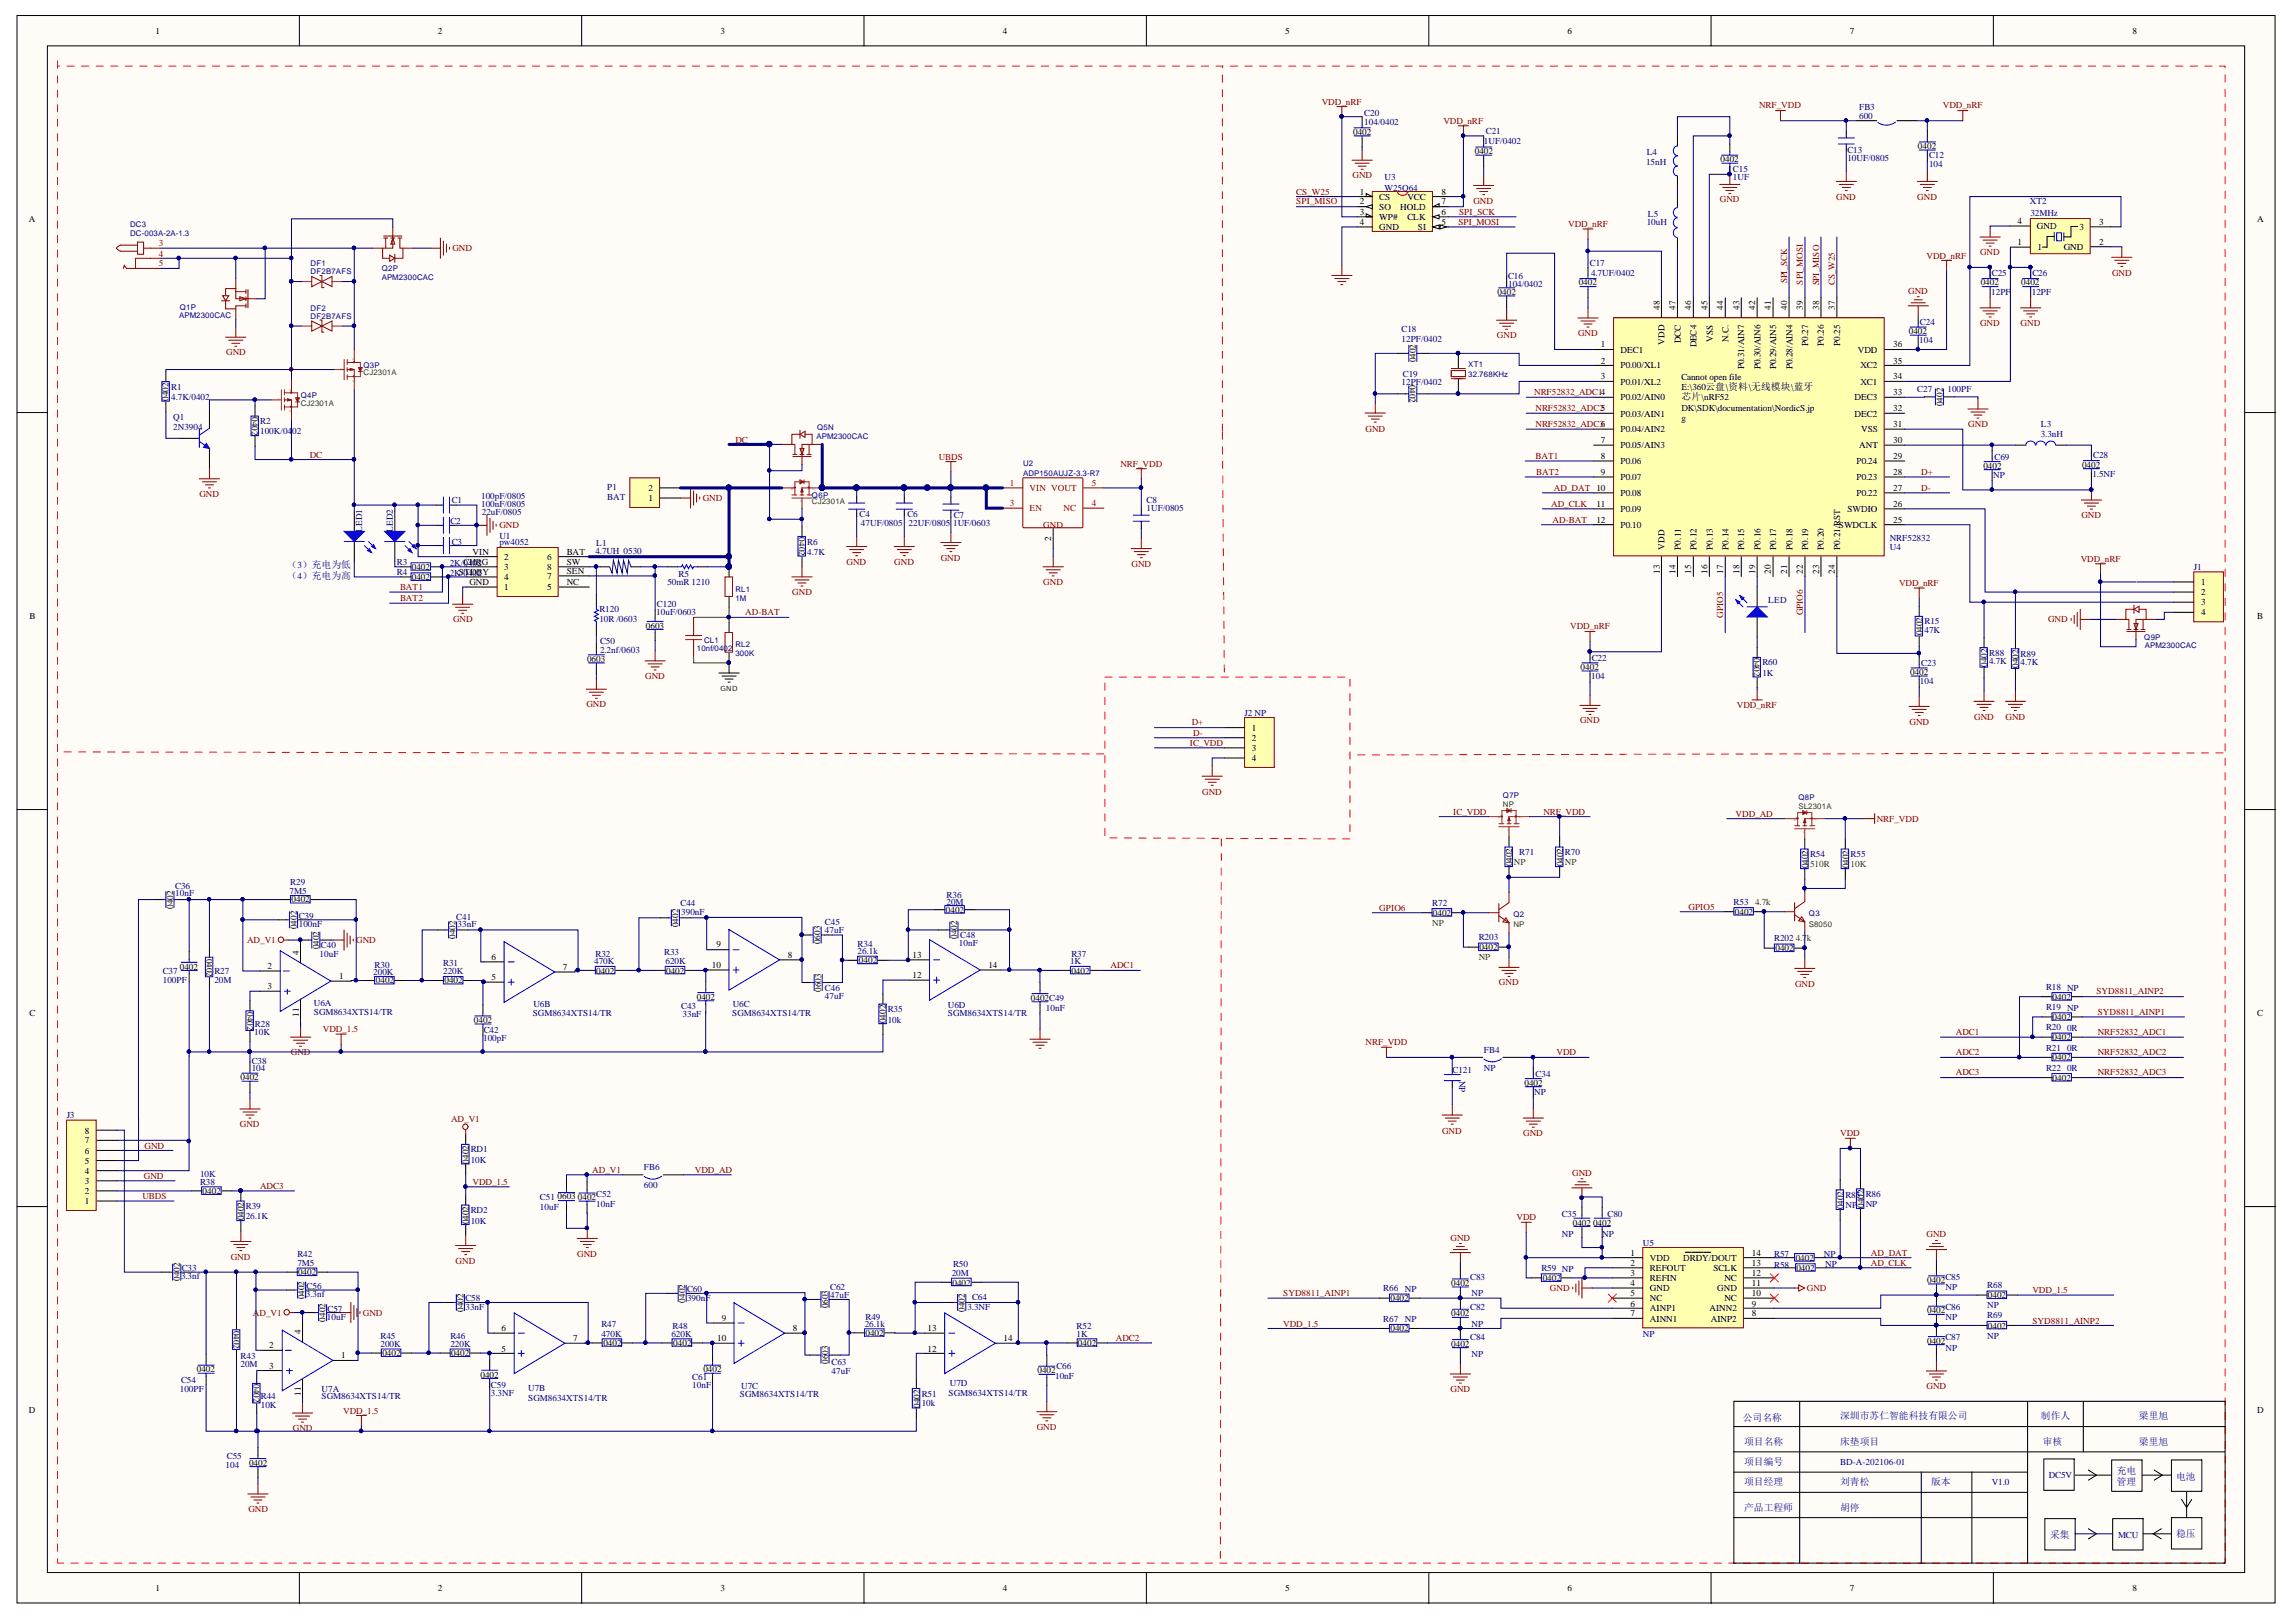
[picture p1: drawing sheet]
<svg xmlns="http://www.w3.org/2000/svg" width="297mm" height="210mm" viewBox="0 0 297 210" stroke-linecap="round" stroke-linejoin="round" font-family="sans-serif">
<defs><g id="words">
<text font-size="1.3" x="217.5" y="51.8">芯片\nRF52</text>
<g font-size="1.3" fill="#000080">
<text x="37.2" y="75">（4）充电为高</text>
<text x="37.2" y="73.5">（3）充电为低</text>
<text x="225.5" y="183.9">公司名称</text>
<text x="238.1" y="183.7">深圳市苏仁智能科技有限公司</text>
<text x="264" y="183.6">制作人</text>
<text x="276.7" y="183.7">梁里旭</text>
<text x="225.6" y="187">项目名称</text>
<text x="225.6" y="189.6">项目编号</text>
<text x="238.1" y="187">床垫项目</text>
<text x="264.3" y="187">审核</text>
<text x="273.8" y="190.8">充电</text>
<text x="276.7" y="187">梁里旭</text>
<text x="281.5" y="191.5">电池</text>
<text x="225.6" y="192.2">项目经理</text>
<text x="225.6" y="195.5">产品工程师</text>
<text x="238.1" y="192.2">刘青松</text>
<text x="238.1" y="195.5">胡停</text>
<text x="249.8" y="192.2">版本</text>
<text x="273.8" y="192.2">管理</text>
<text x="265.2" y="199">采集</text>
<text x="281.5" y="198.9">稳压</text>
</g>
<g font-size="1.2">
<text x="20.1" y="4.4">1</text>
<text x="56.7" y="4.4">2</text>
<text x="93.2" y="4.4">3</text>
<text x="129.7" y="4.4">4</text>
<text x="166.3" y="4.4">5</text>
<text x="202.8" y="4.4">6</text>
<text x="239.3" y="4.4">7</text>
<text x="275.9" y="4.4">8</text>
<text x="175.1" y="17.5">0402</text>
<text x="190.8" y="19.9">0402</text>
<text x="222.6" y="21">0402</text>
<text x="248.1" y="19.3">0402</text>
<text x="3.7" y="28.7">A</text>
<text x="175.9" y="25.2">1</text>
<text x="175.9" y="26.5">2</text>
<text x="175.9" y="27.8">3</text>
<text x="175.9" y="29.1">4</text>
<text x="178.4" y="25.9">CS</text>
<text x="178.4" y="27.1">SO</text>
<text x="178.4" y="28.5">WP#</text>
<text x="178.4" y="29.7">GND</text>
<text x="181.2" y="27.1">HOLD</text>
<text x="182.1" y="28.5">CLK</text>
<text x="182.1" y="25.9">VCC</text>
<text x="183.4" y="29.7">SI</text>
<text x="186.5" y="29.1">5</text>
<text x="186.5" y="27.8">6</text>
<text x="186.5" y="26.5">7</text>
<text x="186.5" y="25.2">8</text>
<text x="261" y="29">4</text>
<text x="263.5" y="29.7">GND</text>
<text x="269" y="29.7">3</text>
<text x="271.6" y="29.1">3</text>
<text x="292" y="28.7">A</text>
<text x="261" y="31.7">1</text>
<text x="263.6" y="32.4">1</text>
<text x="267" y="32.4">GND</text>
<text x="271.6" y="31.7">2</text>
<text x="193.8" y="38.2">0402</text>
<text x="204.2" y="36.9">0402</text>
<text x="214.7" y="40.1" transform="rotate(-90 214.7 40.1)">48</text>
<text x="216.8" y="40.1" transform="rotate(-90 216.8 40.1)">47</text>
<text x="218.8" y="40.1" transform="rotate(-90 218.8 40.1)">46</text>
<text x="220.9" y="40.1" transform="rotate(-90 220.9 40.1)">45</text>
<text x="222.9" y="40.1" transform="rotate(-90 222.9 40.1)">44</text>
<text x="225" y="40.1" transform="rotate(-90 225 40.1)">43</text>
<text x="227.1" y="40.1" transform="rotate(-90 227.1 40.1)">42</text>
<text x="229.1" y="40.1" transform="rotate(-90 229.1 40.1)">41</text>
<text x="231.2" y="40.1" transform="rotate(-90 231.2 40.1)">40</text>
<text x="233.2" y="40.1" transform="rotate(-90 233.2 40.1)">39</text>
<text x="235.4" y="40.1" transform="rotate(-90 235.4 40.1)">38</text>
<text x="237.4" y="40.1" transform="rotate(-90 237.4 40.1)">37</text>
<text x="256.3" y="36.9">0402</text>
<text x="261.5" y="36.9">0402</text>
<text x="183.2" y="46.9" transform="rotate(-90 183.2 46.9)">0402</text>
<text x="207.1" y="45">1</text>
<text x="207.1" y="47.1">2</text>
<text x="209.7" y="45.6">DEC1</text>
<text x="209.7" y="47.7">P0.00/XL1</text>
<text x="215.3" y="44.6" transform="rotate(-90 215.3 44.6)">VDD</text>
<text x="217.4" y="44.4" transform="rotate(-90 217.4 44.4)">DCC</text>
<text x="219.5" y="45" transform="rotate(-90 219.5 45)">DEC4</text>
<text x="221.6" y="44.2" transform="rotate(-90 221.6 44.2)">VSS</text>
<text x="223.6" y="44.3" transform="rotate(-90 223.6 44.3)">N.C.</text>
<text x="225.6" y="47.7" transform="rotate(-90 225.6 47.7)">P0.31/AIN7</text>
<text x="227.8" y="47.7" transform="rotate(-90 227.8 47.7)">P0.30/AIN6</text>
<text x="229.8" y="47.7" transform="rotate(-90 229.8 47.7)">P0.29/AIN5</text>
<text x="231.9" y="47.7" transform="rotate(-90 231.9 47.7)">P0.28/AIN4</text>
<text x="233.9" y="44.8" transform="rotate(-90 233.9 44.8)">P0.27</text>
<text x="236" y="44.8" transform="rotate(-90 236 44.8)">P0.26</text>
<text x="238.1" y="44.8" transform="rotate(-90 238.1 44.8)">P0.25</text>
<text x="240.4" y="45.6">VDD</text>
<text x="240.7" y="47.7">XC2</text>
<text x="244.9" y="47.1">35</text>
<text x="244.9" y="45">36</text>
<text x="246.9" y="43.3">0402</text>
<text x="21.8" y="51.9" transform="rotate(-90 21.8 51.9)">0402</text>
<text x="32.6" y="54" transform="rotate(90 32.6 54)">0402</text>
<text x="182.3" y="49.8" transform="rotate(90 182.3 49.8)">0402</text>
<text x="207.1" y="49.1">3</text>
<text x="209.7" y="49.8">P0.01/XL2</text>
<text x="209.7" y="51.8">P0.02/AIN0</text>
<text x="209.7" y="53.9">P0.03/AIN1</text>
<text x="217.5" y="49.2">Cannot open file</text>
<text x="217.5" y="50.5">E:\360云盘\资料\无线模块\蓝牙</text>
<text x="217.5" y="53.2">DK\SDK\documentation\NordicS.jp</text>
<text x="239.9" y="53.9">DEC2</text>
<text x="239.9" y="51.8">DEC3</text>
<text x="240.7" y="49.8">XC1</text>
<text x="244.9" y="53.2">32</text>
<text x="244.9" y="51.1">33</text>
<text x="244.9" y="49.1">34</text>
<text x="251.3" y="52.6" transform="rotate(-90 251.3 52.6)">0402</text>
<text x="207.1" y="57.4">7</text>
<text x="207.1" y="59.4">8</text>
<text x="209.7" y="55.9">P0.04/AIN2</text>
<text x="209.7" y="58">P0.05/AIN3</text>
<text x="217.5" y="54.4">g</text>
<text x="240.5" y="58">ANT</text>
<text x="240.8" y="55.9">VSS</text>
<text x="244.9" y="59.4">29</text>
<text x="244.9" y="57.4">30</text>
<text x="244.9" y="55.3">31</text>
<text x="83.9" y="64.8">1</text>
<text x="83.9" y="63.5">2</text>
<text x="206.5" y="65.6">11</text>
<text x="207.1" y="61.4">9</text>
<text x="209.7" y="60.1">P0.06</text>
<text x="209.7" y="62.1">P0.07</text>
<text x="209.7" y="64.2">P0.08</text>
<text x="240.2" y="64.2">P0.22</text>
<text x="240.2" y="62.1">P0.23</text>
<text x="240.2" y="60.1">P0.24</text>
<text x="244.9" y="65.6">26</text>
<text x="244.9" y="63.5">27</text>
<text x="244.9" y="61.4">28</text>
<text x="256.6" y="60.7">0402</text>
<text x="269.4" y="60.5">0402</text>
<text x="61.1" y="71.8">VIN</text>
<text x="73.3" y="71.8">BAT</text>
<text x="103.3" y="69.5" transform="rotate(90 103.3 69.5)">0402</text>
<text x="136" y="70.1" transform="rotate(-90 136 70.1)">2</text>
<text x="206.5" y="67.7">12</text>
<text x="209.7" y="66.2">P0.09</text>
<text x="209.7" y="68.3">P0.10</text>
<text x="215.3" y="71.1" transform="rotate(-90 215.3 71.1)">VDD</text>
<text x="217.4" y="71.1" transform="rotate(-90 217.4 71.1)">P0.11</text>
<text x="219.5" y="71.1" transform="rotate(-90 219.5 71.1)">P0.12</text>
<text x="221.6" y="71.1" transform="rotate(-90 221.6 71.1)">P0.13</text>
<text x="223.6" y="71.1" transform="rotate(-90 223.6 71.1)">P0.14</text>
<text x="225.6" y="71.1" transform="rotate(-90 225.6 71.1)">P0.15</text>
<text x="227.8" y="71.1" transform="rotate(-90 227.8 71.1)">P0.16</text>
<text x="229.8" y="71.1" transform="rotate(-90 229.8 71.1)">P0.17</text>
<text x="231.9" y="71.1" transform="rotate(-90 231.9 71.1)">P0.18</text>
<text x="233.9" y="71.1" transform="rotate(-90 233.9 71.1)">P0.19</text>
<text x="236" y="71.1" transform="rotate(-90 236 71.1)">P0.20</text>
<text x="237.9" y="68.3">SWDCLK</text>
<text x="238.1" y="71.1" transform="rotate(-90 238.1 71.1)">P0.21/RST</text>
<text x="239" y="66.2">SWDIO</text>
<text x="244.9" y="67.7">25</text>
<text x="53.3" y="73.8">0402</text>
<text x="53.3" y="75">0402</text>
<text x="59.4" y="74.4">STDBY</text>
<text x="60" y="73.1">CHR</text>
<text x="60.7" y="75.7">GND</text>
<text x="65.2" y="72.4">2</text>
<text x="65.2" y="73.8">3</text>
<text x="65.2" y="75">4</text>
<text x="65.2" y="76.4">1</text>
<text x="70.8" y="72.4">6</text>
<text x="70.8" y="73.8">8</text>
<text x="70.8" y="75">7</text>
<text x="70.8" y="76.4">5</text>
<text x="73.3" y="73.1">SW</text>
<text x="73.3" y="74.3">SEN</text>
<text x="73.3" y="75.7">NC</text>
<text x="214.7" y="74.3" transform="rotate(-90 214.7 74.3)">13</text>
<text x="216.8" y="74.3" transform="rotate(-90 216.8 74.3)">14</text>
<text x="218.8" y="74.3" transform="rotate(-90 218.8 74.3)">15</text>
<text x="220.9" y="74.3" transform="rotate(-90 220.9 74.3)">16</text>
<text x="222.9" y="74.3" transform="rotate(-90 222.9 74.3)">17</text>
<text x="225" y="74.3" transform="rotate(-90 225 74.3)">18</text>
<text x="227.1" y="74.3" transform="rotate(-90 227.1 74.3)">19</text>
<text x="229.1" y="74.3" transform="rotate(-90 229.1 74.3)">20</text>
<text x="231.2" y="74.3" transform="rotate(-90 231.2 74.3)">21</text>
<text x="233.2" y="74.3" transform="rotate(-90 233.2 74.3)">22</text>
<text x="235.4" y="74.3" transform="rotate(-90 235.4 74.3)">23</text>
<text x="237.4" y="74.3" transform="rotate(-90 237.4 74.3)">24</text>
<text x="284.8" y="75.7">1</text>
<text x="284.8" y="77">2</text>
<text x="3.8" y="80.1">B</text>
<text x="83.6" y="81.4">0603</text>
<text x="248.7" y="82.2" transform="rotate(-90 248.7 82.2)">0402</text>
<text x="284.8" y="78.3">3</text>
<text x="284.8" y="79.6">4</text>
<text x="292" y="80.1">B</text>
<text x="75.9" y="85.7">0603</text>
<text x="204.5" y="86.7">0402</text>
<text x="226.9" y="85.2" transform="rotate(90 226.9 85.2)">0402</text>
<text x="247.1" y="87.4">0402</text>
<text x="257.1" y="86.3" transform="rotate(-90 257.1 86.3)">0402</text>
<text x="261.2" y="86.4" transform="rotate(-90 261.2 86.4)">0402</text>
<text x="162" y="94.6">1</text>
<text x="162" y="95.9">2</text>
<text x="162" y="97.2">3</text>
<text x="162" y="98.5">4</text>
<text x="195.6" y="112.1" transform="rotate(-90 195.6 112.1)">0402</text>
<text x="202.2" y="112.1" transform="rotate(-90 202.2 112.1)">0402</text>
<text x="233.9" y="112.4" transform="rotate(-90 233.9 112.4)">0402</text>
<text x="239.2" y="112.4" transform="rotate(-90 239.2 112.4)">0402</text>
<text x="22.4" y="117.6" transform="rotate(-90 22.4 117.6)">0402</text>
<text x="37.7" y="116.8">0402</text>
<text x="87.8" y="120" transform="rotate(-90 87.8 120)">0402</text>
<text x="122.4" y="118.1">0402</text>
<text x="185.4" y="118.5">0402</text>
<text x="224.5" y="118.4">0402</text>
<text x="23.3" y="125.5">0402</text>
<text x="26.7" y="124" transform="rotate(90 26.7 124)">0402</text>
<text x="34.6" y="125.4">2</text>
<text x="38.4" y="120.2" transform="rotate(-90 38.4 120.2)">0402</text>
<text x="38.6" y="123.5" transform="rotate(-90 38.6 123.5)">4</text>
<text x="41.3" y="122.9" transform="rotate(-90 41.3 122.9)">0402</text>
<text x="58.9" y="121.5" transform="rotate(-90 58.9 121.5)">0402</text>
<text x="63.6" y="124.2">6</text>
<text x="72.8" y="125.6">7</text>
<text x="77.1" y="126">0402</text>
<text x="86.2" y="126">0402</text>
<text x="92.1" y="125.2">10</text>
<text x="92.7" y="122.6">9</text>
<text x="101.9" y="124">8</text>
<text x="106.1" y="122.2" transform="rotate(-90 106.1 122.2)">0603</text>
<text x="111.1" y="124.6">0402</text>
<text x="118.1" y="124">13</text>
<text x="123.8" y="121.5" transform="rotate(-90 123.8 121.5)">0402</text>
<text x="127.9" y="125.2">14</text>
<text x="138.6" y="126">0402</text>
<text x="191.4" y="122.9">0402</text>
<text x="229.7" y="123.1">0402</text>
<text x="3.8" y="131.5">C</text>
<text x="32" y="131" transform="rotate(90 32 131)">0402</text>
<text x="34.6" y="128">3</text>
<text x="38.6" y="131.6" transform="rotate(-90 38.6 131.6)">11</text>
<text x="43.9" y="126.7">1</text>
<text x="48.6" y="127.3">0402</text>
<text x="57.5" y="127.3">0402</text>
<text x="63.6" y="126.8">5</text>
<text x="90.2" y="129.4">0402</text>
<text x="106.2" y="128.4" transform="rotate(-90 106.2 128.4)">0603</text>
<text x="118.1" y="126.6">12</text>
<text x="133.4" y="129.5">0402C49</text>
<text x="265.6" y="129.4">0402</text>
<text x="265.6" y="132">0402</text>
<text x="292" y="131.5">C</text>
<text x="61.3" y="132.4">0402</text>
<text x="114.6" y="132.4" transform="rotate(-90 114.6 132.4)">0402</text>
<text x="265.6" y="134.6">0402</text>
<text x="265.6" y="137.2">0402</text>
<text x="31.1" y="139.8">0402</text>
<text x="197.2" y="140.5">0402</text>
<text x="265.6" y="139.8">0402</text>
<text x="11" y="149.3">6</text>
<text x="11" y="148">7</text>
<text x="11" y="146.7">8</text>
<text x="11" y="155.8">1</text>
<text x="11" y="154.5">2</text>
<text x="11" y="153.2">3</text>
<text x="11" y="151.9">4</text>
<text x="11" y="150.6">5</text>
<text x="26.2" y="154.5">0402</text>
<text x="60.6" y="150.6" transform="rotate(-90 60.6 150.6)">0402</text>
<text x="72.1" y="155.2">0603</text>
<text x="74.8" y="155.3">0402</text>
<text x="31.5" y="157.9" transform="rotate(-90 31.5 157.9)">0402</text>
<text x="60.6" y="158.4" transform="rotate(-90 60.6 158.4)">0402</text>
<text x="203.5" y="158.6">0402</text>
<text x="206.1" y="158.6">0402</text>
<text x="238.5" y="156.5" transform="rotate(-90 238.5 156.5)">0402</text>
<text x="241.1" y="156.3" transform="rotate(-90 241.1 156.3)">0402</text>
<text x="23.3" y="165.8" transform="rotate(-90 23.3 165.8)">0402</text>
<text x="38.6" y="165">0402</text>
<text x="123.2" y="166.4">0402</text>
<text x="187.7" y="166.5">0402</text>
<text x="199.6" y="165.8">0402</text>
<text x="210.9" y="162.5">1</text>
<text x="210.9" y="163.8">2</text>
<text x="210.9" y="167.7">5</text>
<text x="210.9" y="165.1">3</text>
<text x="210.9" y="166.5">4</text>
<text x="213.5" y="163.2">VDD</text>
<text x="213.5" y="164.4">REFOUT</text>
<text x="213.5" y="165.8">REFIN</text>
<text x="213.5" y="167">GND</text>
<text x="217.8" y="163.2">DRDY/DOUT</text>
<text x="221.7" y="164.4">SCLK</text>
<text x="222.2" y="167">GND</text>
<text x="223.1" y="165.8">NC</text>
<text x="226.7" y="166.5">11</text>
<text x="226.7" y="163.8">13</text>
<text x="226.7" y="162.5">14</text>
<text x="226.7" y="167.7">10</text>
<text x="226.7" y="165.1">12</text>
<text x="232.3" y="163.2">0402</text>
<text x="232.4" y="164.4">0402</text>
<text x="249.3" y="166">0402</text>
<text x="257.2" y="168">0402</text>
<text x="30.2" y="172.2" transform="rotate(90 30.2 172.2)">0402</text>
<text x="38.9" y="172.6" transform="rotate(-90 38.9 172.6)">4</text>
<text x="39.4" y="168.1" transform="rotate(-90 39.4 168.1)">0402</text>
<text x="42.1" y="171" transform="rotate(-90 42.1 171)">0402</text>
<text x="60" y="169.8" transform="rotate(-90 60 169.8)">0402</text>
<text x="64.9" y="172.3">6</text>
<text x="74.2" y="173.6">7</text>
<text x="88.6" y="168.6" transform="rotate(-90 88.6 168.6)">0402</text>
<text x="92.8" y="173.6">10</text>
<text x="93.4" y="170.9">9</text>
<text x="102.6" y="172.3">8</text>
<text x="107.2" y="169.3" transform="rotate(-90 107.2 169.3)">0603</text>
<text x="112" y="172.9">0402</text>
<text x="120" y="172.3">13</text>
<text x="124.8" y="169.8" transform="rotate(-90 124.8 169.8)">0402</text>
<text x="129.8" y="173.6">14</text>
<text x="179.9" y="168.4">0402</text>
<text x="179.9" y="172.3">0402</text>
<text x="187.7" y="170.3">0402</text>
<text x="210.9" y="169.1">6</text>
<text x="210.9" y="170.3">7</text>
<text x="213.5" y="169.7">AINP1</text>
<text x="213.5" y="171">AINN1</text>
<text x="213.5" y="168.4">NC</text>
<text x="221.2" y="169.7">AINN2</text>
<text x="221.3" y="171">AINP2</text>
<text x="223.1" y="168.4">NC</text>
<text x="226.7" y="170.3">8</text>
<text x="226.7" y="169.1">9</text>
<text x="249.3" y="173.9">0402</text>
<text x="249.3" y="169.9">0402</text>
<text x="257.2" y="171.9">0402</text>
<text x="25.5" y="177.6">0402</text>
<text x="32.8" y="179.1" transform="rotate(90 32.8 179.1)">0402</text>
<text x="34.8" y="174.5">2</text>
<text x="34.8" y="177.1">3</text>
<text x="44.1" y="175.8">1</text>
<text x="49.5" y="175.5">0402</text>
<text x="58.4" y="175.5">0402</text>
<text x="62.2" y="178.3">0402</text>
<text x="64.9" y="174.9">5</text>
<text x="78.1" y="174.2">0402</text>
<text x="87.1" y="174.2">0402</text>
<text x="91" y="177.6">0402</text>
<text x="107.2" y="176.5" transform="rotate(-90 107.2 176.5)">0603</text>
<text x="120" y="174.9">12</text>
<text x="134.2" y="177.7">0402</text>
<text x="139.5" y="174.2">0402</text>
<text x="187.7" y="174.3">0402</text>
<text x="3.7" y="182.8">D</text>
<text x="38.9" y="180.7" transform="rotate(-90 38.9 180.7)">11</text>
<text x="119" y="182.2" transform="rotate(-90 119 182.2)">0402</text>
<text x="292" y="182.8">D</text>
<text x="32.2" y="189.7">0402</text>
<text x="20.1" y="205.9">1</text>
<text x="56.7" y="205.9">2</text>
<text x="93.2" y="205.9">3</text>
<text x="129.7" y="205.9">4</text>
<text x="166.3" y="205.9">5</text>
<text x="202.8" y="205.9">6</text>
<text x="239.3" y="205.9">7</text>
<text x="275.9" y="205.9">8</text>
</g>
<g font-size="1.2" fill="#800000">
<text x="171" y="13.5">VDD_nRF</text>
<text x="186.7" y="16.1">VDD_nRF</text>
<text x="227.6" y="14">NRF_VDD</text>
<text x="251.3" y="14">VDD_nRF</text>
<text x="175" y="23.1">GND</text>
<text x="167.7" y="25.2">CS_W25</text>
<text x="167.7" y="26.5">SPI_MISO</text>
<text x="188.7" y="29.1">SPI_MOSI</text>
<text x="188.8" y="27.8">SPI_SCK</text>
<text x="190.6" y="26.4">GND</text>
<text x="202.9" y="29.4">VDD_nRF</text>
<text x="222.5" y="26.2">GND</text>
<text x="237.6" y="25.9">GND</text>
<text x="248" y="25.9">GND</text>
<text x="58.5" y="32.5">GND</text>
<text x="249.2" y="33.5">VDD_nRF</text>
<text x="256.2" y="33">GND</text>
<text x="273.3" y="35.7">GND</text>
<text x="231.2" y="36.7" transform="rotate(-90 231.2 36.7)">SPI_SCK</text>
<text x="233.2" y="36.8" transform="rotate(-90 233.2 36.8)">SPI_MOSI</text>
<text x="235.4" y="36.9" transform="rotate(-90 235.4 36.9)">SPI_MISO</text>
<text x="237.4" y="36.9" transform="rotate(-90 237.4 36.9)">CS_W25</text>
<text x="246.9" y="38">GND</text>
<text x="29.3" y="46">GND</text>
<text x="193.7" y="43.8">GND</text>
<text x="204.2" y="43.5">GND</text>
<text x="256.2" y="42.2">GND</text>
<text x="261.4" y="42.2">GND</text>
<text x="198.5" y="51.1">NRF52832_ADC14</text>
<text x="198.7" y="53.2">NRF52832_ADC25</text>
<text x="40.1" y="59.2">DC</text>
<text x="95.1" y="57.3">DC</text>
<text x="121.4" y="59.5">UBDS</text>
<text x="176.7" y="55.9">GND</text>
<text x="198.7" y="55.3">NRF52832_ADC36</text>
<text x="198.7" y="59.4">BAT1</text>
<text x="254.6" y="55.3">GND</text>
<text x="25.8" y="64.3">GND</text>
<text x="90.9" y="64.8">GND</text>
<text x="145" y="60.4">NRF_VDD</text>
<text x="198.7" y="61.4">BAT2</text>
<text x="200.7" y="65.6">AD_CLK</text>
<text x="201" y="63.5">AD_DAT 10</text>
<text x="248.6" y="61.4">D+</text>
<text x="248.6" y="63.5">D-</text>
<text x="64.6" y="68.4">GND</text>
<text x="200.9" y="67.7">AD-BAT</text>
<text x="269.3" y="67.1">GND</text>
<text x="51.8" y="76.4">BAT1</text>
<text x="51.8" y="77.8">BAT2</text>
<text x="102.5" y="77">GND</text>
<text x="109.5" y="73.1">GND</text>
<text x="115.7" y="73.1">GND</text>
<text x="121.7" y="72.6">GND</text>
<text x="135" y="75.7">GND</text>
<text x="146.4" y="73.3">GND</text>
<text x="245.7" y="75.9">VDD_nRF</text>
<text x="269.2" y="72.7">VDD_nRF</text>
<text x="58.6" y="80.5">GND</text>
<text x="96.4" y="79.6">AD-BAT</text>
<text x="203.1" y="81.5">VDD_nRF</text>
<text x="222.9" y="79.9" transform="rotate(-90 222.9 79.9)">GPIO5</text>
<text x="233.2" y="79.6" transform="rotate(-90 233.2 79.6)">GPIO6</text>
<text x="265" y="80.5">GND</text>
<text x="83.5" y="87.9">GND</text>
<text x="75.9" y="91.5">GND</text>
<text x="154.2" y="93.9">D+</text>
<text x="154.3" y="95.2">D-</text>
<text x="204.4" y="93.6">GND</text>
<text x="224.7" y="91.6">VDD_nRF</text>
<text x="247" y="93.8">GND</text>
<text x="255.4" y="93.1">GND</text>
<text x="259.5" y="93.1">GND</text>
<text x="153.9" y="96.5">IC_VDD</text>
<text x="155.5" y="102.8">GND</text>
<text x="188" y="105.5">IC_VDD</text>
<text x="199.7" y="105.5">NRF_VDD</text>
<text x="224.5" y="105.7">VDD_AD</text>
<text x="242.8" y="106.4">NRF_VDD</text>
<text x="178.4" y="117.9">GPIO6</text>
<text x="218.4" y="117.7">GPIO5</text>
<text x="32" y="122">AD_V1</text>
<text x="46.1" y="122">GND</text>
<text x="143.7" y="125.3">ADC1</text>
<text x="193.9" y="127.5">GND</text>
<text x="232.2" y="127.7">GND</text>
<text x="271.2" y="128.7">SYD8811_AINP2</text>
<text x="271.4" y="131.3">SYD8811_AINP1</text>
<text x="37.6" y="136.5">GND</text>
<text x="41.8" y="133.6">VDD_1.5</text>
<text x="176.7" y="135.3">NRF_VDD</text>
<text x="201.4" y="136.5">VDD</text>
<text x="253" y="136.5">ADC2</text>
<text x="253" y="133.9">ADC1</text>
<text x="271.4" y="133.9">NRF52832_ADC1</text>
<text x="271.4" y="136.5">NRF52832_ADC2</text>
<text x="253" y="139.2">ADC3</text>
<text x="271.4" y="139.2">NRF52832_ADC3</text>
<text x="18.7" y="148.6">GND</text>
<text x="31" y="145.8">GND</text>
<text x="58.4" y="145.2">AD_V1</text>
<text x="186.6" y="146.7">GND</text>
<text x="197.1" y="147">GND</text>
<text x="238.1" y="147">VDD</text>
<text x="18.4" y="155.1">UBDS</text>
<text x="18.6" y="152.5">GND</text>
<text x="33.7" y="153.9">ADC3</text>
<text x="61.1" y="153.4">VDD_1.5</text>
<text x="76.6" y="151.8">AD_V1</text>
<text x="89.9" y="151.8">VDD_AD</text>
<text x="203.4" y="152.2">GND</text>
<text x="187.7" y="160.5">GND</text>
<text x="196.2" y="157.9">VDD</text>
<text x="249.2" y="160.1">GND</text>
<text x="29.9" y="163">GND</text>
<text x="58.9" y="163.6">GND</text>
<text x="74.7" y="162.7">GND</text>
<text x="166" y="167.7">SYD8811_AINP1</text>
<text x="200.5" y="167">GND</text>
<text x="233.8" y="167">GND</text>
<text x="242" y="162.5">AD_DAT</text>
<text x="242" y="163.8">AD_CLK</text>
<text x="262.9" y="167.3">VDD_1.5</text>
<text x="32.7" y="170.3">AD_V1</text>
<text x="46.9" y="170.3">GND</text>
<text x="144.4" y="173.6">ADC2</text>
<text x="166" y="171.7">VDD_1.5</text>
<text x="262.9" y="171.3">SYD8811_AINP2</text>
<text x="249.2" y="179.8">GND</text>
<text x="37.9" y="185.2">GND</text>
<text x="44.4" y="182.9">VDD_1.5</text>
<text x="134.1" y="185">GND</text>
<text x="187.7" y="180.1">GND</text>
<text x="32.1" y="195.7">GND</text>
</g>
<g font-size="1.2" fill="#000080">
<text x="176.5" y="15">C20</text>
<text x="176.5" y="16.1">104/0402</text>
<text x="192.2" y="17.3">C21</text>
<text x="240.5" y="14.2">FB3</text>
<text x="240.5" y="15.4">600</text>
<text x="179.1" y="23.3">U3</text>
<text x="192" y="18.7">1UF/0402</text>
<text x="213" y="21.3">15nH</text>
<text x="213" y="20.1">L4</text>
<text x="224.2" y="22.3">C15</text>
<text x="224.2" y="23.3">1UF</text>
<text x="239" y="19.8">C13</text>
<text x="239" y="20.9">10UF/0805</text>
<text x="249.6" y="20.5">C12</text>
<text x="249.6" y="21.6">104</text>
<text x="179.1" y="24.7">W25Q64</text>
<text x="213" y="29.1">10uH</text>
<text x="213.2" y="28.1">L5</text>
<text x="262.6" y="26.5">XT2</text>
<text x="262.7" y="28">32MHz</text>
<text x="205.7" y="34.5">C17</text>
<text x="205.8" y="35.7">4.7UF/0402</text>
<text x="257.7" y="35.7">C25</text>
<text x="262.9" y="35.7">C26</text>
<text x="195.1" y="36.2">C16</text>
<text x="195.1" y="37.1">104/0402</text>
<text x="257.6" y="38.1">12PF</text>
<text x="262.8" y="38.1">12PF</text>
<text x="181.3" y="43">C18</text>
<text x="181.3" y="44.3">12PF/0402</text>
<text x="248.3" y="44.4">104</text>
<text x="248.4" y="42.1">C24</text>
<text x="22.2" y="50.4">R1</text>
<text x="22.2" y="51.7">4.7K/0402</text>
<text x="181.3" y="49.8">12PF/0402</text>
<text x="181.5" y="48.8">C19</text>
<text x="248" y="50.7">C27</text>
<text x="251.9" y="50.7">100PF</text>
<text x="22.4" y="54.3">Q1</text>
<text x="22.4" y="55.7">2N3904</text>
<text x="33.7" y="54.9">R2</text>
<text x="33.7" y="56.2">100K/0402</text>
<text x="258" y="59.5">C69</text>
<text x="264" y="55.3">L3</text>
<text x="264" y="56.6">3.3nH</text>
<text x="270.8" y="59.3">C28</text>
<text x="58.4" y="65.1">C1</text>
<text x="62.2" y="65.7">100nF/0805</text>
<text x="62.2" y="64.6">100pF/0805</text>
<text x="78.6" y="63.4">P1</text>
<text x="78.6" y="64.7">BAT</text>
<text x="148.3" y="65.1">C8</text>
<text x="257.9" y="61.9">NP</text>
<text x="270.7" y="61.7">1.5NF</text>
<text x="46.9" y="68.8" transform="rotate(-90 46.9 68.8)">LED1</text>
<text x="50.8" y="68.8" transform="rotate(-90 50.8 68.8)">LED2</text>
<text x="58.3" y="67.9">C2</text>
<text x="58.4" y="70.5">C3</text>
<text x="62.3" y="66.7">22uF/0805</text>
<text x="64.6" y="69.8">U1</text>
<text x="64.6" y="70.5">pw4052</text>
<text x="77" y="71.7">4.7UH 0530</text>
<text x="77.1" y="70.6">L1</text>
<text x="104.4" y="70.5">R6</text>
<text x="104.4" y="71.8">4.7K</text>
<text x="111.2" y="66.9">C4</text>
<text x="111.4" y="68">47UF/0805</text>
<text x="117.4" y="66.9">C6</text>
<text x="117.6" y="68">22UF/0805</text>
<text x="123.3" y="68.1">1UF/0603</text>
<text x="123.4" y="67.1">C7</text>
<text x="148.3" y="66.2">1UF/0805</text>
<text x="244.5" y="71.1">U4</text>
<text x="244.5" y="70">NRF52832</text>
<text x="51.3" y="73.1">R3</text>
<text x="51.3" y="74.4">R4</text>
<text x="58.2" y="73.3">2K/0402G</text>
<text x="58.2" y="74.5">2K/0402</text>
<text x="86.3" y="75.7">50mR 1210</text>
<text x="87.8" y="74.7">R5</text>
<text x="228.8" y="78">LED</text>
<text x="283.8" y="73.8">J1</text>
<text x="77.6" y="80.5">10R /0603</text>
<text x="77.6" y="79.3">R120</text>
<text x="77.6" y="83.4">C50</text>
<text x="84.9" y="79.6">10uF/0603</text>
<text x="85" y="78.5">C120</text>
<text x="249" y="80.8">R15</text>
<text x="249" y="81.9">47K</text>
<text x="77.6" y="84.5">2.2nf/0603</text>
<text x="205.8" y="87.9">104</text>
<text x="205.9" y="85.5">C22</text>
<text x="228" y="86.1">R60</text>
<text x="228" y="87.5">1K</text>
<text x="248.4" y="88.6">104</text>
<text x="248.6" y="86.2">C23</text>
<text x="257.4" y="84.8">R88</text>
<text x="257.4" y="85.9">4.7K</text>
<text x="261.4" y="85">R89</text>
<text x="261.4" y="86">4.7K</text>
<text x="161" y="92.6">J2 NP</text>
<text x="196.5" y="110.7">R71</text>
<text x="202.5" y="110.7">R70</text>
<text x="234.2" y="110.9">R54</text>
<text x="239.4" y="110.9">R55</text>
<text x="22.7" y="115.1">C36</text>
<text x="22.7" y="116">10nF</text>
<text x="37.5" y="115.7">7M5</text>
<text x="37.5" y="114.5">R29</text>
<text x="38.6" y="118.9">C39</text>
<text x="38.6" y="120">100nF</text>
<text x="59" y="119.1">C41</text>
<text x="59.2" y="120">33nF</text>
<text x="88" y="117.2">C44</text>
<text x="88.1" y="118.4">390nF</text>
<text x="106.7" y="119.7">C45</text>
<text x="122.5" y="116.2">R36</text>
<text x="122.5" y="117.1">20M</text>
<text x="185.3" y="117.2">R72</text>
<text x="224.3" y="117.1">R53</text>
<text x="41.4" y="123.8">10uF</text>
<text x="41.5" y="122.7">C40</text>
<text x="48.5" y="125.2">R30</text>
<text x="57.3" y="125.1">R31</text>
<text x="76.9" y="124.8">470K</text>
<text x="77" y="123.8">R32</text>
<text x="85.9" y="123.6">R33</text>
<text x="86.1" y="124.8">620K</text>
<text x="106.7" y="120.7">47uF</text>
<text x="111" y="122.6">R34</text>
<text x="111" y="123.5">26.1k</text>
<text x="124.1" y="122.4">10nF</text>
<text x="124.2" y="121.4">C48</text>
<text x="138.4" y="124.8">1K</text>
<text x="138.6" y="123.8">R37</text>
<text x="191.3" y="121.7">R203</text>
<text x="229.5" y="121.8">R202</text>
<text x="21.1" y="126.1">C37</text>
<text x="21.1" y="127.2">100PF</text>
<text x="27.7" y="126.1">R27</text>
<text x="27.7" y="127.2">20M</text>
<text x="40.6" y="130.2">U6A</text>
<text x="40.6" y="131.3">SGM8634XTS14/TR</text>
<text x="48.3" y="126.2">200K</text>
<text x="57.3" y="126.1">220K</text>
<text x="68.9" y="131.5">SGM8634XTS14/TR</text>
<text x="69" y="130.3">U6B</text>
<text x="88.1" y="130.5">C43</text>
<text x="88.3" y="131.6">33nF</text>
<text x="94.7" y="131.5">SGM8634XTS14/TR</text>
<text x="94.8" y="130.3">U6C</text>
<text x="106.7" y="128.2">C46</text>
<text x="106.7" y="129.3">47uF</text>
<text x="114.8" y="131">R35</text>
<text x="122.6" y="130.5">U6D</text>
<text x="122.6" y="131.5">SGM8634XTS14/TR</text>
<text x="135.3" y="130.8">10nF</text>
<text x="264.7" y="128.1">R18 NP</text>
<text x="264.7" y="130.7">R19 NP</text>
<text x="32.6" y="137.7">C38</text>
<text x="32.9" y="133.9">10K</text>
<text x="33" y="132.9">R28</text>
<text x="62.5" y="134.8">100pF</text>
<text x="62.6" y="133.7">C42</text>
<text x="114.8" y="132.3">10k</text>
<text x="192" y="136.2">FB4</text>
<text x="264.7" y="133.3">R20</text>
<text x="264.7" y="136">R21</text>
<text x="267.4" y="133.4">0R</text>
<text x="267.4" y="136">0R</text>
<text x="32.6" y="138.7">104</text>
<text x="187.9" y="138.9">C121</text>
<text x="188.8" y="139.8" transform="rotate(90 188.8 139.8)">NP</text>
<text x="192" y="138.6">NP</text>
<text x="198.5" y="141.7">NP</text>
<text x="198.7" y="139.3">C34</text>
<text x="264.7" y="138.6">R22</text>
<text x="267.4" y="138.7">0R</text>
<text x="8.6" y="144.7">J3</text>
<text x="60.9" y="149.1">RD1</text>
<text x="25.9" y="153.4">R38</text>
<text x="25.9" y="152.3">10K</text>
<text x="60.9" y="150.5">10K</text>
<text x="69.9" y="155.3">C51</text>
<text x="77.1" y="154.9">C52</text>
<text x="83.3" y="151.4">FB6</text>
<text x="83.3" y="153.7">600</text>
<text x="238.7" y="155.1">R85</text>
<text x="241.4" y="154.9">R86</text>
<text x="31.8" y="156.5">R39</text>
<text x="31.8" y="157.8">26.1K</text>
<text x="60.9" y="157">RD2</text>
<text x="60.9" y="158.3">10K</text>
<text x="69.9" y="156.6">10uF</text>
<text x="77.1" y="156.2">10nF</text>
<text x="202" y="157.5">C35</text>
<text x="202" y="160.1">NP</text>
<text x="207.3" y="160.1">NP</text>
<text x="208" y="157.5">C80</text>
<text x="212.5" y="161.2">U5</text>
<text x="238.7" y="156.3">NP</text>
<text x="241.4" y="156.2">NP</text>
<text x="23.4" y="165.5">3.3nf</text>
<text x="23.5" y="164.5">C33</text>
<text x="38.5" y="162.7">R42</text>
<text x="38.5" y="163.8">7M5</text>
<text x="39.6" y="167.9">3.3nf</text>
<text x="39.7" y="166.8">C56</text>
<text x="88.9" y="167.2">C60</text>
<text x="107.4" y="166.9">C62</text>
<text x="107.4" y="168">47uF</text>
<text x="123.1" y="165.1">20M</text>
<text x="123.3" y="163.9">R50</text>
<text x="179" y="167">R66</text>
<text x="181.7" y="167.2">NP</text>
<text x="190.2" y="165.6">C83</text>
<text x="190.4" y="167.7">NP</text>
<text x="199.4" y="164.4">R59 NP</text>
<text x="229.5" y="162.7">R57</text>
<text x="229.5" y="164.1">R58</text>
<text x="236" y="162.7">NP</text>
<text x="236.1" y="163.9">NP</text>
<text x="251.7" y="165.6">C85</text>
<text x="251.7" y="167">NP</text>
<text x="257.1" y="166.7">R68</text>
<text x="42.3" y="170.8">10uF</text>
<text x="42.4" y="169.8">C57</text>
<text x="49.2" y="173.2">R45</text>
<text x="58.3" y="173.2">R46</text>
<text x="60.2" y="168.4">C58</text>
<text x="60.2" y="169.5">33nF</text>
<text x="77.8" y="171.8">R47</text>
<text x="77.8" y="173">470K</text>
<text x="86.9" y="173">620K</text>
<text x="87" y="172">R48</text>
<text x="88.9" y="168.3">390nF</text>
<text x="111.9" y="171.8">26.1k</text>
<text x="112" y="170.8">R49</text>
<text x="125.2" y="169.6">3.3NF</text>
<text x="125.8" y="168.2">C64</text>
<text x="139.3" y="171.9">R52</text>
<text x="139.3" y="173">1K</text>
<text x="179" y="171">R67</text>
<text x="181.7" y="171.1">NP</text>
<text x="190.2" y="173.5">C84</text>
<text x="190.2" y="169.6">C82</text>
<text x="190.4" y="171.7">NP</text>
<text x="212.5" y="173">NP</text>
<text x="251.7" y="173.5">C87</text>
<text x="251.7" y="169.6">C86</text>
<text x="251.7" y="170.9">NP</text>
<text x="257.1" y="170.6">R69</text>
<text x="257.1" y="173.2">NP</text>
<text x="257.1" y="169.3">NP</text>
<text x="23.4" y="179">C54</text>
<text x="31.1" y="175.8">R43</text>
<text x="31.1" y="176.9">20M</text>
<text x="49.2" y="174.3">200K</text>
<text x="58.3" y="174.3">220K</text>
<text x="63.5" y="179.6">C59</text>
<text x="89.6" y="178.6">C61</text>
<text x="89.6" y="179.6">10nF</text>
<text x="95.9" y="179.8">U7C</text>
<text x="107.6" y="176.6">C63</text>
<text x="107.6" y="177.8">47uF</text>
<text x="122.9" y="179.3">U7D</text>
<text x="136.5" y="178.5">10nF</text>
<text x="136.7" y="177.2">C66</text>
<text x="190.4" y="175.6">NP</text>
<text x="251.7" y="174.8">NP</text>
<text x="23.3" y="180.1">100PF</text>
<text x="33.7" y="181.1">R44</text>
<text x="33.7" y="182.2">10K</text>
<text x="41.6" y="180.1">U7A</text>
<text x="41.6" y="181.1">SGM8634XTS14/TR</text>
<text x="63.5" y="180.7">3.3NF</text>
<text x="68.3" y="180.1">U7B</text>
<text x="68.3" y="181.2">SGM8634XTS14/TR</text>
<text x="95.7" y="180.8">SGM8634XTS14/TR</text>
<text x="119.2" y="180.7">R51</text>
<text x="119.2" y="182">10k</text>
<text x="122.7" y="180.7">SGM8634XTS14/TR</text>
<text x="29.2" y="189.9">104</text>
<text x="29.3" y="188.8">C55</text>
<text x="238.1" y="189.6">BD-A-202106-01</text>
<text x="265" y="191.3">DC5V</text>
<text x="257.7" y="192.2">V1.0</text>
<text x="274" y="199">MCU</text>
</g>
<g font-size="1.2" fill="#800">
<text x="20.6" y="34.5">5</text>
<text x="20.6" y="33.2">4</text>
<text x="20.6" y="31.9">3</text>
<text x="130.7" y="62.9">1</text>
<text x="130.7" y="65.5">3</text>
<text x="133.2" y="63.5">VIN VOUT</text>
<text x="141.2" y="65.5">4</text>
<text x="141.2" y="62.9">5</text>
<text x="133.2" y="66.2">EN</text>
<text x="135" y="68.3">GND</text>
<text x="137.6" y="66.2">NC</text>
</g>
<g font-size="1.2" fill="#008000">
<text x="195.9" y="112">NP</text>
<text x="202.5" y="112">NP</text>
<text x="234.2" y="112.2">510R</text>
<text x="239.4" y="112.2">10K</text>
<text x="185.3" y="119.8">NP</text>
<text x="227.1" y="117.1">4.7k</text>
<text x="191.3" y="124.3">NP</text>
<text x="232.3" y="121.8">4.7k</text>
</g>
<g font-size="1" fill="#000080">
<text x="16.8" y="29.4">DC3</text>
<text x="16.8" y="30.6">DC-003A-2A-1.3</text>
<text x="40.2" y="34.4">DF1</text>
<text x="40.2" y="35.4">DF2B7AFS</text>
<text x="49.4" y="35.1">Q2P</text>
<text x="23.2" y="41.2">APM2300CAC</text>
<text x="23.3" y="40.1">Q1P</text>
<text x="40.2" y="40.3">DF2</text>
<text x="40.2" y="41.3">DF2B7AFS</text>
<text x="49.4" y="36.3">APM2300CAC</text>
<text x="47" y="47.6">Q3P</text>
<text x="189.9" y="47.5">XT1</text>
<text x="38.9" y="51.5">Q4P</text>
<text x="189.9" y="48.8">32.768KHz</text>
<text x="105.6" y="56.9">APM2300CAC</text>
<text x="105.7" y="55.7">Q5N</text>
<text x="105" y="64.4">Q6P</text>
<text x="132.4" y="60.3">U2</text>
<text x="132.4" y="61.6">ADP150AUJZ-3.3-R7</text>
<text x="95.1" y="76.6">RL1</text>
<text x="95.1" y="77.7">1M</text>
<text x="91.1" y="83.1">CL1</text>
<text x="95.1" y="83.7">RL2</text>
<text x="277.4" y="82.8">Q9P</text>
<text x="277.5" y="83.8">APM2300CAC</text>
<text x="90.2" y="84.2">10nf/0402</text>
<text x="95.1" y="84.9">300K</text>
<text x="194.4" y="103.3">Q7P</text>
<text x="232.7" y="103.5">Q8P</text>
<text x="195.8" y="118.7">Q2</text>
<text x="234" y="118.5">Q3</text>
</g>
<g font-size="1" fill="#008000">
<text x="38.9" y="52.5">CJ2301A</text>
<text x="47" y="48.5">CJ2301A</text>
<text x="105" y="65.2">CJ2301A</text>
<text x="194.4" y="104.4">NP</text>
<text x="232.7" y="104.7">SL2301A</text>
<text x="195.8" y="120">NP</text>
<text x="234" y="119.9">S8050</text>
</g>
<text font-size=".9" x="93.2" y="89.4">GND</text>
<g font-size=".3" fill="#238d23">
<text x="44.1" y="47.8">G</text>
<text x="45.6" y="46.6">D</text>
<text x="35.9" y="51.8">G</text>
<text x="37.5" y="50.6">D</text>
<text x="37.5" y="53.3">S</text>
<text x="45.6" y="49.4">S</text>
<text x="102.6" y="63.4" transform="rotate(-90 102.6 63.4)">D</text>
<text x="103.8" y="65" transform="rotate(-90 103.8 65)">G</text>
<text x="105.4" y="63.4" transform="rotate(-90 105.4 63.4)">S</text>
<text x="194.1" y="105.9" transform="rotate(-90 194.1 105.9)">D</text>
<text x="195.3" y="107.5" transform="rotate(-90 195.3 107.5)">G</text>
<text x="196.8" y="105.9" transform="rotate(-90 196.8 105.9)">S</text>
<text x="232.3" y="106.2" transform="rotate(-90 232.3 106.2)">D</text>
<text x="233.5" y="107.7" transform="rotate(-90 233.5 107.7)">G</text>
<text x="235.1" y="106.1" transform="rotate(-90 235.1 106.1)">S</text>
</g>
</g></defs>
<g fill="#fffcf8" stroke="#000" stroke-width=".13">
<path d="M2.2 2h292.1v205.4h-292.1z"/>
<path d="M6.1 5.9h284.3v197.6h-284.3z"/>
</g>
<g fill="none" stroke="#000" stroke-width=".13">
<path d="M38.7 2v3.9M75.3 2v3.9M111.8 2v3.9M148.3 2v3.9M184.8 2v3.9M221.4 2v3.9M257.9 2v3.9M2.2 53.4h3.9M290.5 53.4h3.9M2.2 104.8h3.9M85.4 118.8h1.1M88.3 118.8h1"/>
<path d="M120.9 117.7h1.3M124.9 117.7h1.3M290.5 104.8h3.9M62.5 130v1.1M62.5 132.9v1.1M75.7 125.6h1.3M79.6 125.6h1.4M84.8 125.6h1.3M88.7 125.6h1.3M91.3 127v1.1M91.3 129.9v1M103.8 121h1"/>
<path d="M103.9 127.1h1M106.6 121h1.1M106.8 127.1h1M109.7 124.3h1.3M113.6 124.3h1.3M121.4 120.3h1.1M124.3 120.3h1.1M137.2 125.6h1.3M141.1 125.6h1.3M2.2 156.1h3.9M290.5 156.1h3.9M224.3 181.3h63.6v21h-63.6z"/>
<path d="M224.3 184.6h63.6M224.3 187.9h63.6M224.3 190.5h38M224.3 193.1h38M224.3 196.4h38M232.8 181.3v21M248.6 190.5v11.8M255.1 190.5v11.8M262.3 181.3v21M264.4 188.8h3.9v4.1h-3.9zM269.5 181.3v6.6M38.7 203.6v3.9"/>
<path d="M75.3 203.6v3.9M111.8 203.6v3.9M148.3 203.6v3.9M184.8 203.6v3.9M221.4 203.6v3.9M257.9 203.6v3.9"/>
</g>
<g fill="#000080" stroke="#000080" stroke-width=".13">
<circle cx="37.7" cy="47.8" r=".22"/>
<circle cx="103.7" cy="121" r=".22"/>
</g>
<path d="M230.9 118h1.3M232.2 118.4l1.3 .9M232.2 116.8v2.4M233.1 118.6l.4 .7-.8-.1zM233.5 115.4v1.3l-1.3 .9M233.5 119.3v1.3" fill="none" stroke="#800" stroke-width=".13"/>
<g fill="none" stroke="#8d2323" stroke-width=".13">
<path d="M230.9 105.9h1.7M232.2 106.9h.6M232.2 107.3h2.6M232.6 106.9v-1.7h1.8v1.7M233.2 106.9h.5M233.2 104.9l.5 .3-.5 .2zM233.2 105l.3 .2M233.4 106.5h.2M233.4 105l.1 .2M233.5 105.9h2.6M233.5 106.1v.8M233.5 107.3v1.3"/>
<path d="M233.5 105.9l-.1 .6M233.5 105.9l.1 .6M233.5 106.1l.1 .4M233.5 106.1l-.1 .4M233.5 106.2l-.1 .3M233.5 105.2l-.3 .1M233.5 105.2l-.1 .1M233.7 104.9v.5M234.1 106.9h.7"/>
<circle cx="232.5" cy="105.9" r=".09"/>
<circle cx="234.4" cy="105.9" r=".09"/>
</g>
<g fill="none" stroke="#00f" stroke-width=".13">
<path d="M86.5 118.8h.4M86.9 117.7v2.1M87.9 117.7v2.1M87.9 118.8h.4M105.2 119.9v2.1M106.2 119.9v2.1M122.2 117.2h2.6v1h-2.6zM122.9 119.3v2.1M123.9 119.3v2.1M61.4 132.5h2.1M61.4 131.5h2.1M62.5 131.1v.4"/>
<path d="M62.5 132.5v.4M77 125.1h2.6v.9h-2.6zM86.1 125.1h2.5v.9h-2.5zM90.3 129.5h2.1M90.3 128.5h2.1M91.3 128.1v.4M91.3 129.5v.4M104.8 121h.4M104.9 127.1h.4M105.3 126.1v2.1M106.2 121h.4M106.4 126.1v2.1"/>
<path d="M106.4 127.1h.4M111 123.7h2.5v1h-2.5zM122.5 120.3h.4M123.9 120.3h.4M138.5 125.1h2.5v.9h-2.5z"/>
</g>
<path d="M133.2 134.5h2.7M133.6 134.9h1.9M134 135.3h1.1M134.4 135.7h.3M134.6 133.2v1.3M31.2 159.4v1.3M29.8 160.7h2.7M30.2 161.1h1.9M30.6 161.4h1.1M31 161.8h.3" fill="none" stroke="#800000" stroke-width=".13"/>
<path d="M7.4 7.9v194.4M7.4 7.9v.7h280.5v193.7h-280.5" fill="none" stroke="#ee0e22" stroke-width=".13" stroke-dasharray=".9 .9"/>
<path d="M283.8 74h3.8v6.5h-3.8z" fill="#ffffb0" stroke="#800000" stroke-width=".13"/>
<path d="M188.7 45.7v2M188.7 49v2M281.2 75.3h2.6M281.2 76.6h2.6M281.2 77.9h2.6M281.2 79.2h2.6" fill="none" stroke="#000" stroke-width=".13"/>
<g fill="#000080" stroke="#000080" stroke-width=".13">
<circle cx="188.6" cy="50.9" r=".22"/>
<circle cx="188.6" cy="45.7" r=".22"/>
<circle cx="270.5" cy="63.4" r=".22"/>
</g>
<path d="M187.8 48h1.8v.7h-1.8zM187.8 49h1.8M187.8 47.7h1.8" fill="none" stroke="#810" stroke-width=".13"/>
<g fill="none" stroke="#800000" stroke-width=".13">
<path d="M273.2 33.3h2.6M273.6 33.7h1.8M274 34.1h1M274.4 34.5h.2M274.5 32v1.3M176.6 53.5h2.6M177 53.8h1.8M177.4 54.2h1M177.8 54.6h.3M177.9 52.1v1.4M254.6 52.9h2.6M255 53.3h1.8"/>
<path d="M255.4 53.7h1M255.8 54.1h.2M255.9 51.6v1.3M268.3 79.6v1.1M268.7 79.2v1.9M269.1 78.8v2.7M269.3 64.7h2.6M269.7 65.1h1.8M270 65.5h1.1M270.4 65.9h.3M270.6 63.4v1.3M204.4 91.3h2.6"/>
<path d="M204.8 91.7h1.8M205.2 92.1h1M205.6 92.5h.2M205.7 90v1.3M268 80v.3M269.1 80.2h1.3"/>
</g>
<path d="M177.5 24.8h7.8v5.1h-7.8z" fill="#ffffb0" stroke="#800000" stroke-width=".13"/>
<path d="M175.6 25.4h1.9M175.6 26.7h1.9M176.7 25l.8 .4h-.8z" fill="none" stroke="#000" stroke-width=".13"/>
<path d="M176.7 26.7l.8-.2v.5z" fill="#fffcf8"/>
<path d="M175.6 28.1h1.9M175.6 29.4h1.9M176.7 26.7l.8-.2v.5zM176.7 27.7l.8 .4h-.8zM185.4 29.4h2" fill="none" stroke="#000" stroke-width=".13"/>
<path d="M185.4 29.4l.8-.3v.5z" fill="#fffcf8"/>
<path d="M185.4 29.4l.8-.3v.5z" fill="none" stroke="#000" stroke-width=".13"/>
<path d="M186.3 29.1l.8 .3-.8 .2z" fill="#fffcf8"/>
<path d="M185.4 28.1h2M186.3 29.1l.8 .3-.8 .2z" fill="none" stroke="#000" stroke-width=".13"/>
<path d="M185.4 28.1l.8-.3v.5z" fill="#fffcf8"/>
<path d="M185.4 28.1l.8-.3v.5zM185.4 26.7l.8-.3v.3zM185.4 26.7h2M185.4 25.4h2" fill="none" stroke="#000" stroke-width=".13"/>
<path d="M180.8 24.8a.68 .68 0 0 0 .7 .5 .68 .68 0 0 0 .6-.5" fill="none" stroke="#f00" stroke-width=".13"/>
<g fill="none" stroke="#800000" stroke-width=".13">
<path d="M172.9 13.8h1.4M173.6 13.8v1.3M176.2 19.4v1.3M188.7 16.3h1.3M189.3 16.3v1.3M174.9 20.7h2.6M175.3 21.1h1.8M175.7 21.5h1M176.1 21.9h.3M190.6 24h2.7M191 24.4h1.9M191.4 24.8h1.1"/>
<path d="M191.8 25.2h.3M191.9 22.7v1.3M256.2 30.7h2.6M256.6 31.1h1.8M256.9 31.5h1.1M257.3 31.9h.3M257.5 29.4v1.3M247 91.4h2.6M247.4 91.8h1.8M247.8 92.2h1M248.2 92.6h.2M248.3 90.1v1.3"/>
</g>
<g fill="#000080" stroke="#000080" stroke-width=".13">
<circle cx="189.3" cy="17.5" r=".22"/>
<circle cx="173.6" cy="15.1" r=".22"/>
</g>
<path d="M212.5 161.4h13v10.4h-13z" fill="#ffffb0" stroke="#800000" stroke-width=".13"/>
<g fill="none" stroke="#000" stroke-width=".13">
<path d="M240.2 15.6h2.6M245.4 15.6h2.6M189.2 136.8h2.6M194.4 136.8h2.7M264.2 136.8h1.3M264.2 134.2h1.3M264.2 139.5h1.3M264.2 129h1.3M264.2 131.6h1.3M268.1 136.8h1.3M268.1 134.2h1.3M268.1 139.5h1.3"/>
<path d="M268.1 129h1.3M268.1 131.6h1.3M208.6 166.7h3.9M208.6 164.1h3.9M208.6 162.8h3.9M208.6 169.3h3.9M208.6 170.6h3.9M208.6 168h3.9M208.6 165.4h3.9M218 162.1h.8M218.9 162.1h1.5M220.5 162.1h.8"/>
<path d="M225.6 166.7h4M225.6 164.1h4M225.6 162.8h4M225.6 169.3h4M225.6 170.6h4M225.6 168h4M225.6 165.4h4"/>
</g>
<path d="M208.1 167.5l1 1M209.1 167.5l-1 1M229 164.8l1.1 1.1M229 167.5l1.1 1M230.1 164.8l-1.1 1.1M230.1 167.5l-1.1 1" fill="none" stroke="#f00" stroke-width=".13"/>
<g fill="none" stroke="#800000" stroke-width=".13">
<path d="M253.3 14.3h1.3M253.9 14.3v1.3M255.4 90.8h2.6M255.8 91.2h1.8M256.2 91.5h1M256.6 91.9h.2M256.7 89.5v1.3M259.4 90.8h2.7M259.8 91.2h1.9M260.2 91.5h1.1M260.6 91.9h.3M260.7 89.5v1.3"/>
<path d="M232.2 166.7h.5M232.7 166.3l.8 .4-.8 .4z"/>
</g>
<path d="M245.2 15.8a1.92 1.92 0 0 1-2.3 0M194.2 137a1.92 1.92 0 0 1-2.2 .1M265.5 133.7h2.5v1h-2.5zM265.5 136.3h2.5v1h-2.5zM265.5 138.9h2.5v1h-2.5zM265.5 128.5h2.5v.9h-2.5zM265.5 131.1h2.5v.9h-2.5z" fill="none" stroke="#00f" stroke-width=".13"/>
<path d="M158.1 55.8v-47.2M142.8 97.6l-135.4-.3" fill="none" stroke="#ee0e22" stroke-width=".13" stroke-dasharray=".9 .9"/>
<path d="M161 92.9h3.9v6.4h-3.9z" fill="#ffffb0" stroke="#800000" stroke-width=".13"/>
<path d="M51.1 66.2v2.6M51.1 70.1v2.6M147.7 65.8v.6M147.7 67.7v.7M158.4 94.2h2.6M158.4 95.5h2.6M158.4 96.8h2.6M158.4 98.1h2.6" fill="none" stroke="#000" stroke-width=".13"/>
<g fill="none" stroke="#800000" stroke-width=".13">
<path d="M122.4 59.7h1.3M123 59.7v1.3M121.7 70.2h2.6M122.1 70.6h1.8M122.5 71h1M122.9 71.4h.2M123 68.9v1.3M134.9 73.3h2.7M135.3 73.7h1.9M135.7 74.1h1.1M136.1 74.5h.3M136.3 72v1.3"/>
<path d="M146.3 71h2.7M146.7 71.4h1.9M147.1 71.8h1.1M147.5 72.2h.3M147.7 69.7v1.3M156.8 99.1v1.3M155.5 100.4h2.6M155.9 100.8h1.8M156.3 101.2h1.1M156.7 101.6h.3"/>
</g>
<path d="M146.6 66.7h2.1M146.6 67.5h2.1M147.7 66.4v.3M147.7 67.5v.2" fill="none" stroke="#00f" stroke-width=".13"/>
<path d="M49.8 68.8h2.6l-1.3 1.3z" fill="#00f"/>
<path d="M49.8 68.8h2.6l-1.3 1.3zM52.4 70.6l.9 .9M52.9 70.1l.9 .9" fill="none" stroke="#00f" stroke-width=".13"/>
<path d="M52.8 71.3l.2-.3 .3 .5z" fill="#00f"/>
<path d="M52.8 71.3l.2-.3 .3 .5z" fill="none" stroke="#00f" stroke-width=".13"/>
<path d="M53.3 70.7l.3-.2 .2 .5z" fill="#00f"/>
<path d="M49.8 70.1h2.6M53.3 70.7l.3-.2 .2 .5z" fill="none" stroke="#00f" stroke-width=".13"/>
<path d="M45.8 66.2v2.6M45.8 70.1v2.6" fill="none" stroke="#000" stroke-width=".13"/>
<path d="M44.5 68.8h2.6l-1.3 1.3z" fill="#00f"/>
<path d="M44.5 68.8h2.6l-1.3 1.3zM47.1 70.6l1 .9M47.7 70.1l.9 .9" fill="none" stroke="#00f" stroke-width=".13"/>
<path d="M47.5 71.3l.3-.3 .3 .5z" fill="#00f"/>
<path d="M47.5 71.3l.3-.3 .3 .5z" fill="none" stroke="#00f" stroke-width=".13"/>
<path d="M48.1 70.7l.2-.2 .3 .5z" fill="#00f"/>
<g fill="none" stroke="#00f" stroke-width=".13">
<path d="M175.2 17.6h2.1M175.2 16.5h2.1M176.2 16.1v.4M176.2 17.6v.4M190.9 19h2.1M191.9 18.6v.4M237.8 17.8h2.1M237.8 18.6h2.1M238.9 17.6v.2M238.9 18.6v.3M248.3 19.4h2.1M248.3 18.4h2.1"/>
<path d="M249.3 18v.4M249.3 19.4v.4M190.9 20.1h2.1M191.9 20.1v.4M256.4 37.1h2.1M256.4 36h2.1M257.5 35.7v.3M257.5 37.1v.4M261.7 37.1h2.1M261.7 36h2.1M262.7 35.7v.3M262.7 37.1v.4"/>
<path d="M25.8 57.1l1.3 .9M25.8 55.5v2.4M27.1 55.4l-1.3 .9M181.9 45.7h.3M181.9 51h.3M182.2 44.7v2.1M182.2 49.9v2.1M183.3 44.7v2.1M183.3 49.9v2.1M183.3 45.7h.4M183.3 51h.4M247.1 43.4h2.1"/>
<path d="M247.1 42.3h2.1M248.2 41.9v.4M248.2 43.4v.4M250 51.4h.4M250.4 50.3v2.1M251.4 50.3v2.1M251.4 51.4h.4M256.7 59.7h2.1M257.7 59.3v.4M269.5 59.6h2.1M270.6 59.2v.4M44.5 70.1h2.6"/>
<path d="M48.1 70.7l.2-.2 .3 .5zM57.1 70.6h.3M57.1 68h.3M57.1 65.4h.3M57.4 64.3v2.1M57.4 66.9v2.1M57.4 69.6v2M58.2 64.3v2.1M58.2 66.9v2.1M58.2 69.6v2M58.2 70.6h.2M58.2 68h.2"/>
<path d="M58.2 65.4h.2M87.6 73.3h.6l.1-.2 .3 .5 .2-.5 .3 .5 .2-.5 .3 .5 .1-.3h.6M109.8 65.1h2.1M109.8 65.9h2.1M110.8 64.8v.3M110.8 65.9v.3M247.8 79.8h.9v2.5h-.9zM256.7 60.8h2.1M257.7 60.8v.4M269.5 60.7h2.1M270.6 60.7v.3M204.7 86.8h2.1"/>
<path d="M204.7 85.8h2.1M205.7 85.4v.4M205.7 86.8v.4M247.2 87.5h2.1M247.2 86.4h2.1M248.3 86v.4M248.3 87.5v.4M256.2 83.8h.9v2.5h-.9zM260.2 84h1v2.5h-1zM185.3 117.6h2.5v1h-2.5zM194.7 109.6h1v2.5h-1zM201.3 109.6h.9v2.5h-.9z"/>
<path d="M224.3 117.5h2.5v.9h-2.5zM233 109.9h.9v2.5h-.9zM238.2 109.9h1v2.5h-1zM186.8 139.1h2.1M186.8 139.8h2.1M187.9 138.8v.3M187.9 139.8v.3M191.3 122h2.5v1h-2.5zM197.3 139.6h2.1M198.4 139.2v.4M229.6 122.2h2.5v.9h-2.5zM197.3 140.6h2.1"/>
<path d="M198.4 140.6v.4M203.6 158.7h2.1M203.6 157.6h2.1M204.7 157.3v.3M204.7 158.7v.4M206.2 158.7h2.1M206.2 157.6h2.1M207.3 157.3v.3M207.3 158.7v.4M237.5 154h1v2.5h-1zM240.2 153.9h.9v2.5h-.9zM179.8 167.5h2.5v.9h-2.5z"/>
<path d="M179.8 171.4h2.5v1h-2.5zM187.9 166.6h2.1M187.9 165.5h2.1M187.9 174.4h2.1M187.9 173.4h2.1M187.9 170.5h2.1M187.9 169.4h2.1M188.9 165.1v.4M188.9 166.6v.3M188.9 169v.4M188.9 170.5v.4M188.9 173v.4"/>
<path d="M188.9 174.4v.4M199.4 164.8h2.5v1h-2.5zM232.2 162.2h2.5v1h-2.5zM232.3 163.5h2.5v1h-2.5zM249.5 174h2.1M249.5 173h2.1M249.5 166.2h2.1M249.5 165.1h2.1M249.5 170.1h2.1M249.5 169h2.1M250.5 164.7v.4M250.5 166.2v.4"/>
<path d="M250.5 168.6v.4M250.5 170.1v.4M250.5 172.6v.4M250.5 174v.4M257.1 171h2.5v1h-2.5zM257.1 167.1h2.5v.9h-2.5z"/>
</g>
<g fill="none" stroke="#000" stroke-width=".13">
<path d="M176.2 15.1v1M176.2 18v1M191.9 17.6v1M238.9 16.9v.7M238.9 18.9v.6M249.3 16.9v1.1M249.3 19.8v1.1M191.9 20.5v1M257.5 34.6v1.1M257.5 37.5v1M262.7 34.6v1.1M262.7 37.5v1"/>
<path d="M23.2 56.7h2.6M27.1 52.8v2.6M27.1 58v2.7M180.8 45.7h1.1M180.8 51h1.1M183.7 45.7h1M183.7 51h1M248.2 40.9v1M248.2 43.8v1M248.9 51.4h1.1M251.8 51.4h1.1M257.7 58.3v1"/>
<path d="M270.6 58.2v1M56.4 70.6h.7M56.4 68h.7M56.4 65.4h.7M58.4 70.6h.7M58.4 68h.7M58.4 65.4h.7M77.7 73.3h1.1M81.6 73.3h1.3M86.3 73.3h1.3M90.3 73.3h1.3M110.8 64.2v.6"/>
<path d="M110.8 66.2v.6M248.3 78.5v1.3M257.7 61.2v1M270.6 61v1.1M205.7 84.3v1.1M205.7 87.2v1.1M248.3 82.4v1.3M248.3 85v1M248.3 87.9v1M256.7 82.5v1.3M256.7 86.4v1.3M260.7 82.6v1.4"/>
<path d="M260.7 86.6v1.3M184 118.1h1.3M187.9 118.1h1.3M195.2 108.3v1.3M195.2 112.2v1.3M201.8 108.3v1.3M201.8 112.2v1.3M223 118h1.3M226.9 118h1.3M233.5 108.6v1.3M233.5 112.5v1.3M238.7 108.6v1.3"/>
<path d="M238.7 112.5v1.3M187.9 138.1v.7M190 122.6h1.3M193.9 122.6h1.3M198.4 138.1v1.1M228.2 122.7h1.4M232.2 122.7h1.3M187.9 140.1v.7M198.4 141v1.1M204.7 156.2v1.1M204.7 159.1v1M207.3 156.2v1.1"/>
<path d="M207.3 159.1v1M238.1 152.7v1.3M238.1 156.6v1.3M240.7 152.5v1.4M240.7 156.5v1.3M178.4 168h1.4M178.4 171.9h1.4M182.4 168h1.3M182.4 171.9h1.3M188.9 164.1v1M188.9 166.9v2.1M188.9 170.9v2.1"/>
<path d="M188.9 174.8v1M198.1 165.4h1.3M202 165.4h1.3M230.9 162.8h1.3M231 164.1h1.3M234.8 162.8h1.3M234.9 164.1h1.3M250.5 163.7v1M250.5 166.6v2M250.5 170.5v2.1M250.5 174.4v1.1M255.8 171.5h1.3"/>
<path d="M255.8 167.6h1.3M259.7 171.5h1.3M259.7 167.6h1.3M264.5 196.5h4v4.1h-4zM268.5 190.9h4.7M270.2 190.2l1 .7-1 .7M270.2 197.8l1 .7-1 .6M273.2 188.9h3.9v4.1h-3.9zM273.3 196.5h4v4.1h-4zM277.1 190.9h3.8M277.3 198.5h3.6M278.7 190.2l1 .7-1 .7"/>
<path d="M279.6 197.8l-1 .7 1 .6M280.9 188.9h4v4.1h-4zM280.9 196.4h4v4.1h-4zM282.2 194l.7 1.1 .6-1.1M282.9 193.1v3.3"/>
</g>
<g fill="none" stroke="#800000" stroke-width=".13">
<path d="M229.7 14.3h1.3M230.3 14.3v1.3M55.7 32.1h1.3M57 30.8v2.6M57.4 31.2v1.8M57.8 31.6v1M58.2 32v.2M172.3 35.7h2.6M172.7 36h1.8M173.1 36.4h1M173.5 36.8h.2M173.6 34.3v1.4"/>
<path d="M237.5 23.5h2.7M237.9 23.9h1.9M238.3 24.3h1.1M238.7 24.7h.3M238.9 22.2v1.3M246.9 39.6h2.6M247.2 39.2h1.9M247.6 38.8h1.1M248 38.4h.3M248 23.5h2.7M248.2 39.6v1.3M248.4 23.9h1.9"/>
<path d="M248.8 24.3h1.1M249.2 24.7h.3M249.3 22.2v1.3M256.2 39.8h2.6M257.5 38.5v1.3M261.4 39.8h2.6M262.7 38.5v1.3M256.6 40.2h1.8M256.9 40.6h1.1M257.3 41h.3M261.8 40.2h1.8M262.2 40.6h1"/>
<path d="M262.6 41h.2M58.5 78.2h2.7M58.9 78.6h1.9M59.3 79h1.1M59.7 79.4h.3M59.9 76.9v1.3M61.7 68h1.3M63 66.7v2.6M63.4 67.1v1.8M63.8 67.5v1M64.2 67.9v.2M109.5 70.7h2.6"/>
<path d="M109.9 71.1h1.8M110.3 71.5h1.1M110.7 71.9h.3M110.8 69.4v1.3M147 60.7h1.3M147.7 60.7v1.3M83.4 85.5h2.7M83.8 85.9h1.9M84.2 86.3h1.1M84.6 86.7h.3M84.8 84.2v1.3M241.2 105.9h1.3"/>
<path d="M242.5 105.3v1.3M178.7 135.5h1.3M179.4 135.5v1.3M193.9 125.2h2.6M194.3 125.6h1.8M194.7 126h1M195.1 126.4h.3M195.2 123.9v1.3M232.2 125.3h2.6M232.6 125.7h1.8M233 126.1h1M233.4 126.5h.2"/>
<path d="M233.5 124v1.3M186.6 144.3h2.6M187 144.7h1.8M187.4 145.1h1M187.8 145.5h.2M187.9 143v1.3M196.8 158.2h1.3M197.1 144.7h2.6M197.5 145.1h1.8M197.5 158.2v1.3M197.8 145.5h1.1M198.2 145.9h.3"/>
<path d="M198.4 143.4v1.3M203.3 153.7h2.7M203.7 153.3h1.9M204.1 152.9h1.1M204.5 152.5h.3M204.7 153.7v1.3M238.7 147.3h1.3M239.4 147.3v1.3M187.6 177.8h2.6M187.6 162.1h2.6M188 178.2h1.9M188 161.7h1.9"/>
<path d="M188.4 178.6h1.1M188.4 161.3h1.1M188.8 179h.3M188.8 160.9h.3M188.9 162.1v1.3M188.9 176.5v1.3M203.5 166.6v.2M203.9 166.2v1M204.3 165.8v1.8M204.7 165.4v2.6M204.7 166.7h1.3M249.2 161.7h2.6"/>
<path d="M249.2 177.4h2.6M249.6 177.8h1.8M249.6 161.3h1.8M250 178.2h1M250 160.9h1M250.4 178.6h.3M250.4 160.5h.3M250.5 161.7v1.3M250.5 176.1v1.3"/>
</g>
<g fill="#000080" stroke="#000080" stroke-width=".13">
<circle cx="61.6" cy="67.9" r=".22"/>
<circle cx="228.2" cy="118" r=".22"/>
<circle cx="205.7" cy="84.3" r=".22"/>
<circle cx="257.4" cy="34.6" r=".22"/>
<circle cx="262.7" cy="34.6" r=".22"/>
<circle cx="204.6" cy="155" r=".22"/>
<circle cx="188.9" cy="168" r=".22"/>
<circle cx="188.9" cy="171.9" r=".22"/>
<circle cx="250.5" cy="171.5" r=".22"/>
<circle cx="250.5" cy="167.5" r=".22"/>
<circle cx="239.3" cy="148.6" r=".22"/>
<circle cx="195.2" cy="113.5" r=".22"/>
<circle cx="233.4" cy="122.7" r=".22"/>
<circle cx="195.2" cy="122.5" r=".22"/>
</g>
<path d="M78.9 73.3l.3 .9 .2-1.7 .4 1.7 .2-1.7 .5 1.7 .2-1.7 .5 1.7 .1-1.7 .3 .8" fill="none" stroke="#11037f" stroke-width=".13"/>
<path d="M158.1 55.9l.3 31.6M142.9 87.6h31.7v21l-31.7-.2v-20.9M287.6 97.4l-113.1 .3M158 108.6l-.1 93.7" fill="none" stroke="#ee0e22" stroke-width=".13" stroke-dasharray=".9 .9"/>
<g fill="none" stroke="#8d2323" stroke-width=".13">
<path d="M35.1 51.8h1.3M36.4 50.4v2.7M36.8 50.8h1.7v1.9h-1.7M36.8 50.4v.7M36.8 51.5v.5M36.8 52.4v.7M36.8 51.8h.8M37.2 51.6l.5 .2M37.2 51.6v.3M37.2 51.6l.4 .2M37.2 51.6l.2 .2M37.6 51.8l-.4 .1"/>
<path d="M37.7 49.1v1.7M37.7 51.8v2.6M37.7 51.8l-.5 .1M38.2 51.5h.6l-.3 .5zM38.2 52h.6M38.4 51.5l.1 .3M38.4 51.6l.1 .2M38.6 51.5l-.1 .3M38.6 51.6l-.1 .2M43.2 47.8h1.3M44.5 46.5v2.6M44.9 46.9h1.7v1.8h-1.7"/>
<path d="M44.9 46.5v.7M44.9 47.6v.5M44.9 48.5v.6M44.9 47.8h.8M45.3 47.7l.5 .1M45.3 47.7v.3M45.3 47.7l.4 .1M45.3 47.7l.3 .1M45.7 47.8l-.4 .2M45.8 45.2v1.7M45.8 47.8v2.6M45.8 47.8l-.5 .2"/>
<path d="M46.4 47.6h.5l-.3 .5zM46.4 48.1h.5M46.5 47.6l.1 .2M46.5 47.7l.1 .1M46.8 47.6l-.2 .2M46.8 47.7l-.2 .1M192.6 105.7h1.7M193.9 106.6h.7M193.9 107h2.6M194.3 106.6v-1.7h1.8v1.7M195 106.6h.5M195 104.6l.5 .3-.5 .3z"/>
<path d="M195 104.8l.2 .1M195.1 106.2h.3M195.1 104.8l.1 .1M195.2 105.7h2.6M195.2 105.8v.8M195.2 107v1.3M195.2 105.7l-.1 .5M195.2 105.7l.2 .5M195.2 105.8l.2 .4M195.2 105.8l-.1 .4M195.2 105.9l-.1 .3M195.2 104.9l-.2 .1"/>
<path d="M195.2 104.9l-.1 .1M195.5 104.6v.6M195.9 106.6h.6"/>
<circle cx="37.7" cy="52.6" r=".09"/>
<circle cx="37.7" cy="50.8" r=".09"/>
<circle cx="45.8" cy="48.7" r=".09"/>
<circle cx="45.8" cy="46.9" r=".09"/>
<circle cx="194.3" cy="105.6" r=".09"/>
<circle cx="196.1" cy="105.6" r=".09"/>
</g>
<path d="M16 34.7l.1-.4 .3 .4h4.4M17.8 31.7h-2.2l-.2 .2a.26 .26 0 0 0-.3 .2 .26 .26 0 0 0 .3 .3l.2 .1h2.2M17.8 31.3h.8v1.6h-.8zM18.6 32.1h2.2M20.8 33.4h-3.3v1.3M192.6 118.1h1.3M193.9 118.5l1.3 .9M193.9 116.9v2.4M194.8 118.8l.4 .6-.8-.1zM195.2 115.5v1.3l-1.3 .9M195.2 119.4v1.3" fill="none" stroke="#800" stroke-width=".13"/>
<path d="M26.7 57.4l.4 .6-.8-.1z" fill="#00f"/>
<path d="M20.9 49.4h1v2.5h-1zM26.7 57.4l.4 .6-.8-.1zM32.5 53.8h.9v2.6h-.9zM53.2 72.8h2.5v1h-2.5zM53.2 74.1h2.5v1h-2.5zM115.9 65.1h2.1M115.9 65.9h2.1M117 64.8v.3M117 65.9v.3M59.7 148.1h1v2.5h-1zM59.7 155.9h1v2.6h-1z" fill="none" stroke="#00f" stroke-width=".13"/>
<g fill="none" stroke="#800000" stroke-width=".13">
<path d="M29.2 43.6h2.6M29.6 44h1.8M30 44.4h1M30.4 44.8h.2M30.5 42.3v1.3M25.8 62h2.6M26.2 62.4h1.8M26.6 62.7h1M27 63.1h.2M27.1 60.7v1.3M115.7 70.7h2.6M116.1 71.1h1.8"/>
<path d="M116.5 71.5h1M116.9 71.9h.2M117 69.4v1.3M60.3 146.3v.5"/>
<circle cx="60.2" cy="145.8" r=".35"/>
</g>
<g fill="none" stroke="#000" stroke-width=".13">
<path d="M21.5 48.1v1.3M21.5 52v1.3M33 52.5v1.3M33 56.5v1.3M51.9 73.3h1.3M51.9 74.7h1.3M55.8 73.3h1.3M55.8 74.7h1.3M117 64.2v.6M117 66.2v.6M136.3 68.4v2.6M60.3 146.8v1.3"/>
<path d="M60.3 150.7v1.3M60.3 154.6v1.3M60.3 158.6v1.3"/>
</g>
<path d="M129.7 63.1h2.6M129.7 65.8h2.6M132.4 61.9h7.7v6.4h-7.7zM140.2 63.1h2.6M140.2 65.8h2.6" fill="none" stroke="#800" stroke-width=".13"/>
<path d="M81.5 61.8h3.8v3.9h-3.8z" fill="#ffffb0" stroke="#800000" stroke-width=".13"/>
<g fill="none" stroke="#000" stroke-width=".13">
<path d="M77.2 77v1.3M84.8 79v1M85.4 64.4h2.6M85.4 63.1h2.6M94.3 73.3v1.4M94.3 77.3v1.3M103.8 68.1v1.3M103.8 72v1.3M123 64.3v.7M123 66.3v.6M77.2 80.9v1.4M77.2 83.3v1"/>
<path d="M77.2 86.2v1M84.8 81.9v1M93 87.1h2.6M93.4 87.5h1.8M93.8 87.9h1M94.2 88.3h.3M94.3 80.5v1.4M94.3 84.5v2.6M20 116.4h1.1M22.9 116.4h1.1M36 119h1.1M36.3 116.4h1.3"/>
<path d="M38.9 119h1M40.2 116.4h1.3M24.5 123.1v1M24.5 126v1M27.1 122.6v1.3M27.1 126.5v1.3M32.3 129.5v1.3M32.3 133.4v1.3M32.3 137.4v1.1M33.6 125.7h2.7M33.6 128.3h2.7M38.9 122v2.6"/>
<path d="M38.9 129.3v2.6M38.9 121.7h1M41.8 121.7h1M42.8 127h2.6M47.1 126.9h1.4M51.1 126.9h1.3M56.1 126.9h1.3M56.6 120.3h1M59.5 120.3h1M60 126.9h1.3M62.6 124.5h2.6M62.6 127.1h2.6"/>
<path d="M71.8 125.8h2.6M91.7 122.9h2.6M91.7 125.5h2.6M100.9 124.2h2.6M117.6 124.2h2.7M117.6 126.8h2.7M126.8 125.5h2.6M32.3 140.3v1.1M26.7 175.2v1.1M26.7 178.1v1.1M30.6 170.8v1.3M30.6 174.7v1.3"/>
<path d="M33.2 177.7v1.3M33.9 174.7h2.6M33.9 177.4h2.6M37.1 166.9h1M37.1 164.6h1.4M39.1 171.1v2.6M39.1 178.4v2.6M39.8 169.9h1M39.9 166.9h1.1M41.1 164.6h1.3M42.7 169.9h1M43.1 176.1h2.6"/>
<path d="M48 175.1h1.3M52 175.1h1.3M56.9 175.1h1.3M57.6 168.6h1M60.5 168.6h1M60.9 175.1h1.3M63.4 175.9v1M63.4 178.8v1M63.9 172.5h2.6M63.9 175.1h2.6M73.1 173.8h2.6M76.6 173.8h1.3"/>
<path d="M80.5 173.8h1.3M85.6 173.8h1.3M86.3 167.4h1M89.2 167.4h1M89.6 173.8h1.3M92.2 175.2v1.1M92.2 178.1v1.1M92.3 171.2h2.7M92.3 173.8h2.7M101.5 172.5h2.6M104.8 168.2h1M104.8 175.4h1"/>
<path d="M107.6 168.2h1.1M107.6 175.4h1.1M110.5 172.5h1.3M114.5 172.5h1.3M118.6 178.4v1.3M119.6 172.5h2.6M119.6 175.1h2.6M121.8 165.9h1.3M122.5 168.6h1M125.3 168.6h1.1M125.7 165.9h1.3M128.8 173.8h2.6"/>
<path d="M135.4 175.4v1M135.4 178.2v1.1M138 173.8h1.4M142 173.8h1.3M33.2 181.6v1.4M33.4 187.3v1.1M33.4 190.2v1M118.6 182.3v1.3"/>
</g>
<g fill="none" stroke="#800000" stroke-width=".13">
<path d="M88 64.4h1.3M89.3 63.1v2.7M89.7 63.5v1.9M90.1 63.9v1.1M90.5 64.3v.3M102.4 74.7h2.7M102.8 75.1h1.9M103.2 75.4h1.1M103.6 75.8h.3M103.8 73.3v1.4M271.1 73h1.3M271.8 73v1.3"/>
<path d="M75.8 89.2h2.7M76.2 89.6h1.9M76.6 90h1.1M77 90.4h.3M77.2 87.9v1.3M37.6 134.2h2.6M38 134.6h1.8M38.4 135h1M38.8 135.4h.2M38.9 132.9v1.3M60.3 159.9v1.3M58.9 161.2h2.7"/>
<path d="M59.3 161.6h1.9M59.7 162h1.1M60.1 162.4h.3M37.8 182.9h2.6M38.2 183.3h1.9M38.6 183.6h1.1M39 184h.3M39.1 181.6v1.3M134.1 182.7h2.6M134.5 183.1h1.8M134.9 183.5h1.1M135.3 183.9h.3"/>
<path d="M135.4 181.4v1.3"/>
</g>
<g fill="none" stroke="#8d2323" stroke-width=".13">
<path d="M39 36.4h1.3M43 36.4h1.3M39 42.2h1.3M43 42.2h1.3M101.1 63.1h1.7M102.4 64.1h.7M102.4 64.4h2.7M102.8 64.1v-1.7h1.9v1.7M103.5 64.1h.5M103.5 62.1l.5 .3-.5 .2zM103.5 62.2l.3 .2M103.6 63.7h.3"/>
<path d="M103.6 62.2l.2 .2M103.8 63.1h2.6M103.8 63.3v.8M103.8 64.4v1.4M103.8 63.1l-.2 .6M103.8 63.1l.1 .6M103.8 63.3l.1 .4M103.8 63.3l-.2 .4M103.8 63.4l-.2 .3M103.8 62.4l-.3 .1M103.8 62.4l-.2 .1M104 62.1v.5"/>
<path d="M104.4 64.1h.7"/>
<circle cx="102.8" cy="63.1" r=".09"/>
<circle cx="104.6" cy="63.1" r=".09"/>
</g>
<g fill="none" stroke="#800" stroke-width=".13">
<path d="M40.3 35.8l1.3 .6-1.3 .7zM41.4 35.7h.2v1.5h.3M41.6 36.4l1.4-.6v1.3zM40.3 41.5l1.3 .7-1.3 .6zM41.4 41.4h.2v1.6h.3M41.6 42.2l1.4-.7v1.3zM101.1 57.5h1.3M102.6 58.8h.5M102.6 59.1h2.3M103.5 55.7v1M103.5 56.2h-1.1v1.3h.4v1.3M103.5 56.2l.6-.4v.8z"/>
<path d="M103.5 58h.5l-.2 .8zM103.5 58.8h.5M103.8 58.8v1.3M104.1 56.2h1v1.3h-1.3v1.3M104.4 58.8h.5M104.7 57.5v1.3M105.1 57.5h1.3M89.7 79.9v1.3M93.8 74.7h1v2.5h-1zM89.7 83.8v1.3M93.8 81.9h1v2.5h-1z"/>
</g>
<g fill="#000080" stroke="#000080" stroke-width=".13">
<circle cx="106.3" cy="63.1" r=".35"/>
<circle cx="94.3" cy="73.3" r=".35"/>
<circle cx="94.3" cy="85.7" r=".22"/>
<circle cx="62.5" cy="127.1" r=".22"/>
<circle cx="104.1" cy="172.5" r=".22"/>
</g>
<g fill="none" stroke="#00f" stroke-width=".13">
<path d="M77.2 78.3v.5l.2 .2-.5 .2 .5 .3-.5 .3 .5 .2-.5 .3 .3 .1v.5M103.2 69.4h1v2.6h-1zM122 65.2h2.1M122 66h2.1M123 65v.2M123 66v.3M76.1 85.8h2.1M76.1 84.7h2.1M77.2 84.3v.4M77.2 85.8v.4M83.7 81.5h2.1M83.7 80.4h2.1"/>
<path d="M84.8 80v.4M84.8 81.5v.4M21.1 116.4h.4M21.5 115.4v2.1M22.5 115.4v2.1M22.5 116.4h.4M37.1 119h.3M37.4 118v2.1M37.6 115.9h2.5v1h-2.5zM38.5 118v2.1M38.5 119h.4M58 119.3v2.1"/>
<path d="M59.1 119.3v2.1M23.4 125.6h2.1M23.4 124.5h2.1M24.5 124.1v.4M24.5 125.6v.4M26.6 123.9h.9v2.5h-.9zM31.3 139.9h2.1M31.3 138.9h2.1M31.8 130.8h1v2.6h-1zM32.3 138.5v.4M32.3 139.9v.4M36.3 123l6.5 4-6.5 3.9z"/>
<path d="M36.6 125.7h.8M36.8 128.3h.8M37.2 128v.7M39.9 121.7h.4M40.3 120.6v2.1M41.4 120.6v2.1M41.4 121.7h.4M48.5 126.4h2.5v.9h-2.5zM57.4 126.4h2.5v.9h-2.5zM57.6 120.3h.4M59.1 120.3h.4M65.2 121.9l6.6 3.9-6.6 3.9z"/>
<path d="M65.7 124.5h.8M65.7 127.1h.8M66.1 126.7v.8M94.3 120.3l6.6 3.9-6.6 3.9zM94.8 122.9h.8M94.8 125.5h.8M95.2 125.1v.8M120.3 121.6l6.5 3.9-6.5 4zM120.8 124.2h.8M120.8 126.8h.8M121.2 126.4v.8M25.6 177.7h2.1"/>
<path d="M25.6 176.7h2.1M26.7 176.3v.4M26.7 177.7v.4M30.1 172.1h.9v2.5h-.9zM32.7 179h.9v2.6h-.9zM36.5 172.1l6.6 4-6.6 3.9zM36.9 174.7h.8M37 177.4h.8M37.4 177.1v.7M38.1 166.9h.4M38.5 164.1h2.5v1h-2.5zM38.5 165.9v2.1"/>
<path d="M39.5 165.9v2.1M39.5 166.9h.4M40.8 169.9h.4M41.2 168.8v2.1M42.3 168.8v2.1M42.3 169.9h.4M49.3 174.6h2.6v.9h-2.6zM58.2 174.6h2.6v.9h-2.6zM58.6 168.6h.4M59 167.5v2.1M60.1 167.5v2.1M60.1 168.6h.4"/>
<path d="M62.3 178.4h2.1M62.3 177.3h2.1M63.4 176.9v.4M63.4 178.4v.4M66.5 169.9l6.6 3.9-6.6 4zM67.1 172.5h.7M67.1 175.1h.7M67.4 174.7v.8M77.9 173.3h2.5v.9h-2.5zM86.9 173.3h2.6v.9h-2.6zM87.3 167.4h.4M87.7 166.3v2.1"/>
<path d="M88.8 166.3v2.1M88.8 167.4h.4M91.1 177.7h2.1M91.1 176.7h2.1M92.2 176.3v.4M92.2 177.7v.4M95 168.6l6.5 3.9-6.5 3.9zM95.5 171.2h.8M95.5 173.8h.8M95.9 173.4v.8M105.8 168.2h.4M105.8 175.4h.4"/>
<path d="M106.2 167.1v2.1M106.2 174.3v2.1M107.3 167.1v2.1M107.3 174.3v2.1M107.3 168.2h.3M107.3 175.4h.3M111.8 172h2.6v.9h-2.6zM118 179.7h1v2.5h-1zM122.2 169.9l6.6 3.9-6.6 4zM122.7 172.5h.8M122.7 175.1h.8M123.1 165.4h2.5v1h-2.5z"/>
<path d="M123.1 174.7v.8M123.5 168.6h.4M123.9 167.5v2.1M124.9 168.6h.4M124.9 167.5v2.1M134.4 177.8h2.1M134.4 176.8h2.1M135.4 176.4v.4M135.4 177.8v.4M139.4 173.3h2.5v.9h-2.5zM32.3 189.8h2.1M32.3 188.8h2.1"/>
<path d="M33.4 188.4v.4M33.4 189.8v.4"/>
</g>
<path d="M88.7 82.8h2.1M88.7 82.3h2.1M89.7 81.2v1.1M89.7 82.8v1" fill="none" stroke="#a00000" stroke-width=".13"/>
<path d="M8.6 145h3.8v11.6h-3.8z" fill="#ffffb0" stroke="#800000" stroke-width=".13"/>
<g fill="none" stroke="#000" stroke-width=".13">
<path d="M114.2 128.6v1.3M114.2 132.6v1.3M12.5 155.4h2.7M12.5 154.1h2.7M12.5 152.8h2.7M12.5 151.5h2.7M12.5 150.2h2.7M12.5 148.9h2.7M12.5 147.6h2.7M12.5 146.3h2.7M24.8 154.1h1.3M28.7 154.1h1.3"/>
<path d="M31.2 154.1v1.3M31.2 158v1.4"/>
</g>
<path d="M113.7 129.9h1v2.6h-1zM26.1 153.6h2.5v1h-2.5zM30.6 155.4h1v2.6h-1z" fill="none" stroke="#00f" stroke-width=".13"/>
<circle cx="31.1" cy="154.1" r=".22" fill="#000080" stroke="#000080" stroke-width=".13"/>
<path d="M208.8 41.1h35v30.8h-35z" fill="#ffffb0" stroke="#800000" stroke-width=".13"/>
<g fill="none" stroke="#000" stroke-width=".13">
<path d="M217 17.6v1.3M214.9 38.5v2.6M217 22.8v1.3M217 25.6v1.3M217 30.8v1.3M217 38.5v2.6M219.1 38.5v2.6M221.1 38.5v2.6M223.2 38.5v2.6M225.3 38.5v2.6M227.3 38.5v2.6M229.4 38.5v2.6"/>
<path d="M231.5 38.5v2.6M233.5 38.5v2.6M235.6 38.5v2.6M237.6 38.5v2.6M206.2 45.2h2.6M206.2 47.3h2.6M206.2 49.4h2.6M206.2 51.4h2.6M206.2 53.5h2.6M206.2 55.5h2.6M206.2 57.6h2.6M206.2 59.7h2.6"/>
<path d="M243.8 45.2h2.6M243.8 47.3h2.6M243.8 49.4h2.6M243.8 51.4h2.6M243.8 53.5h2.6M243.8 55.5h2.6M243.8 57.6h2.6M243.8 59.7h2.6M260.8 57.6h1.3M266 57.6h1.3M206.2 61.7h2.6M206.2 63.8h2.6"/>
<path d="M206.2 65.8h2.6M206.2 67.9h2.6M214.9 72v2.6M217 72v2.6M219.1 72v2.6M221.1 72v2.6M223.2 72v2.6M225.3 72v2.6M227.3 72v2.6M229.4 72v2.6M231.5 72v2.6M233.5 72v2.6"/>
<path d="M235.6 72v2.6M237.6 72v2.6M243.8 61.7h2.6M243.8 63.8h2.6M243.8 65.8h2.6M243.8 67.9h2.6"/>
</g>
<path d="M217 18.9a.62 .62 0 0 0-.5 .6 .62 .62 0 0 0 .5 .6M217 26.9a.62 .62 0 0 0-.5 .6 .62 .62 0 0 0 .5 .6M217 28.2a.62 .62 0 0 0-.5 .6 .62 .62 0 0 0 .5 .6M217 29.5a.62 .62 0 0 0-.5 .6 .62 .62 0 0 0 .5 .6M217 20.2a.62 .62 0 0 0-.5 .6 .62 .62 0 0 0 .5 .6M217 21.5a.62 .62 0 0 0-.5 .6 .62 .62 0 0 0 .5 .6M263.3 57.6a.61 .61 0 0 0-.6-.5 .61 .61 0 0 0-.6 .5M264.6 57.6a.61 .61 0 0 0-.6-.5 .61 .61 0 0 0-.6 .5M265.9 57.6a.61 .61 0 0 0-.6-.5 .61 .61 0 0 0-.6 .5" fill="none" stroke="#00f" stroke-width=".13"/>
<g fill="none" stroke="#800000" stroke-width=".13">
<path d="M204.8 29.6h1.3M205.4 29.6v1.3M205.4 39.8v1.3M222.5 23.9h2.6M222.9 24.3h1.8M223.3 24.7h1M223.7 25h.2M223.8 22.6v1.3M251.2 33.7h1.3M251.8 33.7v1.3M193.6 41.4h2.6M194 41.8h1.8"/>
<path d="M194.4 42.2h1M194.8 42.6h.3M194.9 40.1v1.3M204.1 41.1h2.7M204.5 41.5h1.9M204.9 41.9h1.1M205.3 42.3h.3M247.6 76.1h1.3M248.3 76.1v1.3M205.1 81.7h1.3M205.7 81.7v1.3"/>
</g>
<circle cx="223.7" cy="22.5" r=".22" fill="#000080" stroke="#000080" stroke-width=".13"/>
<path d="M262.7 28.3h7.7v4.5h-7.7z" fill="#ffffb0" stroke="#800000" stroke-width=".13"/>
<g fill="none" stroke="#000" stroke-width=".13">
<path d="M223.8 18.6v1.1M194.9 35.8v1.1M194.9 38.7v1M205.4 34.6v1.1M205.4 37.5v1M223.8 21.5v1.1M260 29.2h2.6M260.1 32h2.6M265.7 30.6h-.9v1.4h-.6M267.9 29.4v1.2h-.9M267.9 29.3h.9M270.5 31.9h2.6"/>
<path d="M270.5 29.4h2.6M227.3 75.9v2.6M227.3 79.8v2.7M227.3 83.8v1.3M227.3 87.7v1.3M75.9 152.9v1.1M75.9 155.8v1.1M80.6 152h2.6M85.8 152h2.6"/>
</g>
<g fill="none" stroke="#00f" stroke-width=".13">
<path d="M223.8 19.7v.4M193.9 38.3h2.1M193.9 37.2h2.1M194.9 36.9v.3M194.9 38.3v.4M204.4 37.1h2.1M204.4 36h2.1M205.4 35.7v.3M205.4 37.1v.4M222.7 21.1h2.1M222.7 20.1h2.1M223.8 21.1v.4"/>
<path d="M265.8 30.1v1.1M266.1 30.1h.6v1.1h-.6v-1M267 30.1v1.1M226.8 85.1h1v2.5h-1zM74.9 155.4h2.1M74.9 154.4h2.1M75.9 154v.4M75.9 155.4v.4M85.6 152.2a1.92 1.92 0 0 1-2.3 0"/>
</g>
<g fill="none" stroke="#800000" stroke-width=".13">
<path d="M226.7 90.6h1.3M227.3 89.3v1.3M36.8 121.7h.5M43.5 133.8h1.3M44.1 133.8v1.3M37.5 169.9h.6M46.1 183.2h1.3M46.8 183.2v1.3"/>
<circle cx="36.3" cy="121.6" r=".35"/>
<circle cx="37.1" cy="169.8" r=".35"/>
</g>
<circle cx="223.7" cy="22.5" r=".22" fill="#000080" stroke="#000080" stroke-width=".13"/>
<path d="M226 79.8l1.3-1.3 1.3 1.3z" fill="#00f"/>
<path d="M224.6 77.6l.9 .9M225.1 77.1l.9 .9M226 79.8l1.3-1.3 1.3 1.3z" fill="none" stroke="#00f" stroke-width=".13"/>
<path d="M225.1 77.1l.5 .3-.2 .2z" fill="#00f"/>
<path d="M225.1 77.1l.5 .3-.2 .2z" fill="none" stroke="#00f" stroke-width=".13"/>
<path d="M224.6 77.6l.5 .3-.3 .2z" fill="#00f"/>
<g fill="none" stroke="#00f" stroke-width=".13">
<path d="M224.6 77.6l.5 .3-.3 .2zM226 78.5h2.6M133.5 129.6h2.1M133.5 128.6h2.1M134.6 128.2v.4M134.6 129.6v.4M72.2 155.4h2.1M72.2 154.3h2.1M73.3 153.9v.4M73.3 155.4v.4M21.9 164.6h.4M22.3 163.6v2.1"/>
<path d="M23.4 163.6v2.1M23.4 164.6h.4"/>
</g>
<path d="M134.6 127.1v1.1M134.6 130v1.1M73.3 152.9v1M73.3 155.8v1M20.9 164.6h1M23.8 164.6h1" fill="none" stroke="#000" stroke-width=".13"/>
<g fill="none" stroke="#800000" stroke-width=".13">
<path d="M43.2 121.7h1.3M44.5 120.3v2.7M44.9 120.7v1.9M45.3 121.1v1.1M45.7 121.5v.3M31 143.5h2.6M31.4 143.9h1.9M31.8 144.3h1.1M32.2 144.7h.3M32.3 142.2v1.3M76 159v1.3M44.1 169.9h1.3"/>
<path d="M45.4 168.6v2.6M45.8 168.9v1.9M46.2 169.3v1.1M46.6 169.7v.3M74.7 160.3h2.6M75.1 160.7h1.8M75.5 161.1h1M75.8 161.4h.3M32.1 193.3h2.6M32.5 193.7h1.8M32.8 194.1h1.1M33.2 194.5h.3"/>
<path d="M33.4 192v1.3"/>
</g>
<circle cx="75.9" cy="158.9" r=".22" fill="#000080" stroke="#000080" stroke-width=".13"/>
<path d="M64.3 70.9h7.9v6.3h-7.9z" fill="#ffffb0" stroke="#800000" stroke-width=".13"/>
<path d="M60.4 72h3.9M60.4 73.3h3.9M60.4 74.7h3.9M60.4 76h3.9M72.3 72h3.9M72.3 73.3h3.9M72.3 76h3.9M72.3 74.5h3.9" fill="none" stroke="#000" stroke-width=".13"/>
<circle cx="37.7" cy="47.8" r=".22" fill="#800000" stroke="#800000" stroke-width=".13"/>
<g fill="none" stroke="#800" stroke-width=".13">
<path d="M28.7 38.9h1M28.8 38.3h.8l-.4 .6zM29.2 38.3v-.9h1.3v1.3h1.3M29.2 38.9v1.1h1.3v-.4h1.3M30.5 36v1.4M30.5 40v1.3M30.5 37.7h1.3M31 38.4l.8 .3-.8 .2zM31.8 38.7h1.3M31.8 37.5v.5M31.8 38.4v.5M31.8 39.3v.5"/>
<path d="M32.1 37.5v2.3M48.2 32.1h1.3M49.6 30.8h.6M49.6 30.5h2.4M49.9 30.8v1.3M50.4 33l.7 .4-.7 .4zM50.6 30.8h.5M50.8 30.8v1.3h-1.3v1.3h.9M50.8 30.8l.3 .8h-.5zM50.8 29.5v1.3M51.1 32.9v1M51.5 30.8h.5"/>
<path d="M51.7 30.8v1.3h.4v1.3h-1M52.1 32.1h1.3M276.1 78.3v1.1M276.1 78.8h-1.1v1.4h.4v1.3M276.1 78.8l.6-.3v.7zM276.7 78.8h.9v1.4h-1.3v1.3M273.7 80.2h1.3M275.2 81.5h.5M275.2 81.7h2.3M276.1 80.7h.5l-.3 .8zM276.1 81.5h.5M276.3 81.5v1.3"/>
<path d="M277 81.5h.5M277.3 80.2v1.3M277.6 80.2h1.4"/>
</g>
<g fill="none" stroke="#000080" stroke-width=".13">
<path d="M176.2 15.1h-2.6v13h2M176.2 19v.4M191.9 17.6h-2.6v7.8M217 17.6v-2.5h6.8v2.5h-4.7v20.9M223.8 17.6v1M230.3 15.6h9.9M238.9 15.6v1.3M238.9 19.5v2.7M248 15.6h5.9M249.3 15.6v1.3M20.8 32.1h27.4M20.8 33.4h16.9v3"/>
<path d="M23.2 33.4v1.3h-2.4M30.5 33.4v2.6M34.3 32.1v6.6h-1.2M37.7 36.4h1.3M37.7 36.4v5.8M44.3 36.4h1.5M45.8 32.1v10.1M50.8 29.5v-1.2h-13.1v5.1M53.4 32.1h2.3M167.7 25.4h7.9M167.7 26.7h7.9M175.6 29.4h-2v4.9"/>
<path d="M187.4 25.4h1.9v1.3h-1.9M187.4 28.1h8.7M187.4 29.4h8.6M191.9 21.5v1.2M194.9 35.8v-3h6.2v12.4h5.1M194.9 39.7v.4M205.4 34.6v-2.1h9.5v6M205.4 30.9v1.6M205.4 38.5v1.3M217 24.1v1.5M217 32.1v6.4M223.8 21.5v1.1h-2.7v15.9"/>
<path d="M231.5 30.7v7.8M233.5 30.7v7.8M235.6 30.7v7.8M237.6 30.7v7.8M249.3 20.9v1.3M251.8 35v10.2h-3.6v-.4M254.8 34.6h2.7v1.3M260 29.2h-2.5v.2M260.1 34.6h2.6v1.3M260.1 32v17.4h-13.7M273.1 31.9l1.4 .1M273.1 29.4h1.3v-4h-19.6v21.9h-8.4"/>
<path d="M21.5 53.3v3.4h1.7M30.5 41.3v1M33 57.8v1.7h4.7M33 51.8v.7M35.1 51.8h-8v1M37.7 54.4v5.1h8.1M39 42.2h-1.3v6.9M43.2 47.8h-21.7v.3M44.3 42.2h1.5v3M45.8 59.5v5.9h5.3M45.8 50.4v9.1M101.1 57.5h-1.5v3.4h4.2v-.8"/>
<path d="M177.9 51h2.9M180.8 45.7h-2.9v6.4M184.7 45.7h11.8v1.6h9.7M197.3 59.7h8.9M197.5 51.4h8.7M197.5 53.5h8.7M197.5 55.5h8.7M206.2 49.4h-9.7v1.6h-11.8M246.4 57.6h14.4M246.4 55.5h7.5v7.9h16.7v-1.3M246.4 45.2h1.8M248.9 51.4h-2.5"/>
<path d="M252.9 51.4h3v.2M257.7 57.6v.7M267.3 57.6h3.3v.6M45.8 72.7v2h6.1M45.8 65.4v.8M51.1 72.7v.6h.8M54.1 65.4v5.2h2.3M54.1 70.6v1.4h6.3M54.1 68h2.3M56.4 65.4h-5.3v.8M57.1 74.7h3.3M57.1 73.3h3.3"/>
<path d="M57.2 73.3v3.3h-6.8M58 74.7v3.4h-7.6M59.1 68h2.6v2.6h-2.6M59.1 65.4h2.6v2.6M60.4 76h-.5v.9M76.2 73.3h1.5M77.2 73.3v3.7M82.9 73.3h3.4M84.8 73.3v1.2h-8.6M84.8 74.5v4.5M91.6 73.3h2.7M94.3 79.9h7.8"/>
<path d="M99.6 60.9v6.3h-.2M99.6 67.2h4.2M103.8 65.8v2.3M106.4 63.1h13.6M110.8 63.1v1.1M110.8 66.8v2.6M117 63.1v1.1M117 66.8v2.6M123 61v3.3M123 66.9v2M136.3 71v1M142.8 63.1h4.9"/>
<path d="M147.7 62v3.8M147.7 68.4v1.3M197.3 61.7h8.9M199.4 67.9h6.8M199.5 63.8h6.7M199.5 65.8h6.7M214.9 74.6v9.7h-9.2v-1.3M223.2 74.6v7.3M227.3 74.6v1.3M233.5 74.6v7.3M237.6 74.6v10h10.7v.4M246.4 67.9h8.4v10h1.9"/>
<path d="M246.4 65.8h10.4v10.8h3.9v6M246.4 61.7h5.8M246.4 63.8h5.8M248.3 77.4v1.1M257.7 62.2v1.2M260.7 76.6h20.5M271.8 74.3v1h4.5M271.8 75.3v8.4h4.5v-.9M276.5 75.3h4.7M281.2 77.9h-24.5v4.6M281.2 79.2h-1.2v1h-1M77.2 82.3v1"/>
<path d="M77.2 87.2v.7M84.8 82.9v1.3M149.4 94.2h9M149.4 95.5h9M149.4 96.8h9M158.4 98.1h-1.6v1M205.7 88.3v1.7M227.3 82.5v1.3M227.3 89v.3M248.3 83.7v.9M248.3 88.9v1.2M256.7 87.7v1.8"/>
<path d="M260.7 87.9v1.6M270.4 80.2h3.3M20 116.4h-2.1v33.8h-2.7M24 116.4h3.1M24.5 116.4v6.7M31.4 116.4v9.3h2.2M31.4 119h4.6M36.3 116.4h-9.2v6.2M39.9 119h6.2v7.9h1M41.5 116.4h4.6v2.6M85.4 118.8h-2.7v6.8M89.3 118.8h2.1"/>
<path d="M120.9 117.7h-3.4v6.6M126.2 117.7h4.4v2.6h-5.2M177.5 118.1h6.5M186.2 105.7h6.4M189.2 118.1h3.4M189.3 118.1v4.5h.7M197.8 105.7h7.9M201.8 113.5h-6.6v2M201.8 105.7v2.6M217.4 118h5.6M223.4 105.9h7.5M230.9 118h-2.7v4.7"/>
<path d="M233.5 113.8v1.6M236.1 105.9h2.6v2.7M238.7 113.8v1.2h-5.2M238.7 105.9h2.5M24.5 127v9.1M27.1 127.8v8.3h5.2M27.1 136.1h-2.6v11.6l-.2-.1h-9.1M32.3 136.1v1.3M32.3 134.7v1.4M32.3 136.1h30.2M33.6 128.3h-1.3v1.2M37.3 121.7h1.6v.3"/>
<path d="M38.9 131.9v1M42.8 121.7h.4M44.1 135.1v1M46.1 126.9h-.7v.1M52.4 126.9h3.7M56.6 120.3h-2v6.6M60.5 120.3h1.7v4.2h.4M61.3 126.9h1.3v.2h-.1v2.9M62.2 120.3h12.6v5.3M62.5 134v2.1h28.8M75.7 125.6h-1.3v.2M81 125.6h3.8"/>
<path d="M90 125.6h1.3v1.4M91.3 130.9v5.2M91.7 125.5l-.4 .1M91.7 122.9h-.3v-4.2h12.3l.1 8.4h.1M103.5 124.2h.3M107.7 121h1.3v3.3h.7M109 124.3v2.8h-1.2M114.2 133.9v2.2h-22.9M117.5 120.3h3.9M117.6 126.8h-3.4v1.8M117.6 124.2l-2.7 .1M130.6 125.5l3.9 .1"/>
<path d="M130.6 120.3v5.2h-1.2M134.5 131.1l.1 2.1M137.2 125.6h-2.7v1.5M142.4 125.6h5.1M179.4 136.8h9.8M187.9 136.8v1.3M195.2 120.7v3.2M197.1 136.8h8.5M198.4 136.8v1.3M233.5 120.6v3.4M251 136.8h13.2M251 134.2h13.2"/>
<path d="M251 139.5h13.2M264.2 129h-2.9v7.8M264.2 131.6h-1.2v2.6M269.4 139.5h13.1M269.4 136.8h13.1M269.4 134.2h13.1M269.4 129h13.1M269.4 131.6h13.2M15.2 146.3h.9v18.3h4.8M15.2 148.9h7.2M15.2 152.8h7.4M15.2 154.1h9.6"/>
<path d="M15.2 155.4h7.3M24.5 147.7v3.8h-9.3M30 154.1h8.1M31.2 154.1v.1M32.3 141.4v.8M60.3 152v2.6M60.3 153.6h5.6M73.3 156.8v2.2h2.7l-.1-2.1M75.9 152h-2.6v.9M80.6 152h-4.7v.9M94.6 152h-6.2M187.9 140.8v2.2"/>
<path d="M197.5 159.5v3.3h11.1M198.4 142.1v1.3M204.7 156.2v-1.3h2.6v1.3M238.1 157.9v4.9M240.7 152.5v-3.9h-2.6v4.1M240.7 157.8v6.3M24.8 164.6h5.8M26.7 179.2v6h3.9M26.7 164.6v10.6M30.6 176v9.2h2.6M33.1 164.6h-2.5v6.2M33.9 177.4h-.7v.3"/>
<path d="M37.1 166.9h-4v7.8h.8M37.1 164.6h-4v2.3M38.1 169.9h1.7M39.1 169.9v1.2M41 166.9h5.3v.3M42.4 164.6h3.9v2.3M43.7 169.9h.4M46.3 175.1v1h-.6M46.3 167.3v7.8h1.7M53.3 175.1h3.6M57.6 168.6h-2.1v6.5M61.5 168.6h1.6"/>
<path d="M62.2 175.1h1.2M63.1 168.6v3.9h.8M63.1 168.6h13v5.2M63.4 179.8v5.4h28.8M63.9 175.1h-.5v.8M76.6 173.8h-.9M81.8 173.8h3.8M86.3 167.4h-2.8v6.4M90.2 167.4h1.2v3.8h.9M90.9 173.8h1.4M91.4 167.4v-.1h12.7v.9M92.2 179.2v6h26.4v-1.6"/>
<path d="M92.2 173.8v1.4M104.8 168.2h-.7v7.2h.7M108.7 168.2h1.2v4.3h.6M109.9 172.5v2.9h-1.2M115.8 172.5h2.6M118.4 168.6h4.1M119.6 175.1h-1v3.3M121.8 165.9h-3.4v6.6h1.2M127 165.9h4.7v2.7h-5.3M131.7 168.6v5.2M135.4 173.8h-4M135.4 179.3v2.1"/>
<path d="M138 173.8h-2.6v1.6M149 173.7l-5.7 .1M164 168h14.4M164 171.9h14.4M183.7 168h10.5v1.3h14.4M188.9 163.4v.7M188.9 175.8v.7M197.5 162.8v2.6h.6M203.3 165.4h1.8M204.7 160.1v1.3h2.6M206 166.7h2.6M207.3 160.1v2.7"/>
<path d="M208.6 164.1h-3.5v1.3h3.5M208.6 170.6h-14.4v1.3h-10.5M229.6 170.6h13.7v.9h12.5M229.6 162.8h1.3M229.6 164.1h1.4M229.6 166.7h2.6M236.1 162.8h11.1M236.2 164.1h11M250.5 163v.7M250.5 175.5v.6M255.8 167.6h-12.5v1.7h-13.7M261 167.6h12.5"/>
<path d="M261 171.5h12.5M33.2 183v2.2h.2v2.1M33.4 185.2h30M33.4 191.2v.8M39.1 181v.6M46.8 184.5v.7M268.5 198.4v.1h4.8"/>
</g>
<g fill="#000080" stroke="#000080" stroke-width=".13">
<circle cx="31.4" cy="119" r=".22"/>
<circle cx="54.6" cy="126.8" r=".22"/>
<circle cx="82.6" cy="125.5" r=".22"/>
<circle cx="130.6" cy="120.3" r=".22"/>
<circle cx="108.9" cy="124.2" r=".22"/>
<circle cx="134.5" cy="125.5" r=".22"/>
<circle cx="117.5" cy="120.3" r=".22"/>
<circle cx="55.4" cy="175.1" r=".22"/>
<circle cx="83.5" cy="173.8" r=".22"/>
<circle cx="131.7" cy="168.5" r=".22"/>
<circle cx="109.8" cy="172.4" r=".22"/>
<circle cx="135.4" cy="173.8" r=".22"/>
<circle cx="118.3" cy="168.5" r=".22"/>
<circle cx="91.2" cy="136.1" r=".22"/>
<circle cx="38.8" cy="121.6" r=".22"/>
<circle cx="46" cy="119" r=".22"/>
<circle cx="62.2" cy="120.3" r=".22"/>
<circle cx="74.7" cy="125.5" r=".22"/>
<circle cx="91.3" cy="125.5" r=".22"/>
<circle cx="103.7" cy="124.2" r=".22"/>
<circle cx="91.4" cy="118.7" r=".22"/>
<circle cx="130.6" cy="125.5" r=".22"/>
<circle cx="39.1" cy="169.8" r=".22"/>
<circle cx="46.3" cy="175.1" r=".22"/>
<circle cx="63.1" cy="168.5" r=".22"/>
<circle cx="76.1" cy="173.7" r=".22"/>
<circle cx="63.3" cy="175.1" r=".22"/>
<circle cx="92.1" cy="173.8" r=".22"/>
<circle cx="91.4" cy="167.3" r=".22"/>
<circle cx="104.1" cy="168.1" r=".22"/>
<circle cx="104.1" cy="172.5" r=".22"/>
<circle cx="131.7" cy="173.8" r=".22"/>
<circle cx="32.3" cy="136.1" r=".22"/>
<circle cx="44.1" cy="136.1" r=".22"/>
<circle cx="62.4" cy="136.1" r=".22"/>
<circle cx="33.3" cy="185.2" r=".22"/>
<circle cx="33.2" cy="185.2" r=".22"/>
<circle cx="46.7" cy="185.2" r=".22"/>
<circle cx="63.3" cy="185.2" r=".22"/>
<circle cx="92.1" cy="185.2" r=".22"/>
<circle cx="30.5" cy="185.2" r=".22"/>
<circle cx="118.3" cy="172.5" r=".22"/>
<circle cx="46" cy="126.8" r=".22"/>
<circle cx="24.4" cy="136.1" r=".22"/>
<circle cx="24.4" cy="116.4" r=".22"/>
<circle cx="27.1" cy="136.1" r=".22"/>
<circle cx="205.4" cy="32.5" r=".22"/>
<circle cx="205.7" cy="84.3" r=".22"/>
<circle cx="189.3" cy="25.4" r=".22"/>
<circle cx="189.3" cy="17.5" r=".22"/>
<circle cx="257.4" cy="34.6" r=".22"/>
<circle cx="254.8" cy="34.6" r=".22"/>
<circle cx="262.7" cy="34.6" r=".22"/>
<circle cx="260" cy="34.6" r=".22"/>
<circle cx="248.2" cy="84.5" r=".22"/>
<circle cx="223.7" cy="17.5" r=".22"/>
<circle cx="270.5" cy="63.4" r=".22"/>
<circle cx="207.2" cy="161.4" r=".22"/>
<circle cx="187.8" cy="136.8" r=".22"/>
<circle cx="198.3" cy="136.8" r=".22"/>
<circle cx="261.2" cy="136.8" r=".22"/>
<circle cx="262.9" cy="134.2" r=".22"/>
<circle cx="238.8" cy="15.6" r=".22"/>
<circle cx="249.3" cy="15.6" r=".22"/>
<circle cx="205" cy="165.3" r=".22"/>
<circle cx="61.6" cy="67.9" r=".22"/>
<circle cx="238.7" cy="105.9" r=".22"/>
<circle cx="233.4" cy="114.9" r=".22"/>
<circle cx="233.4" cy="122.7" r=".22"/>
<circle cx="188.6" cy="45.7" r=".22"/>
<circle cx="188.6" cy="50.9" r=".22"/>
<circle cx="248.1" cy="45.2" r=".22"/>
<circle cx="197.4" cy="162.7" r=".22"/>
<circle cx="188.9" cy="168" r=".22"/>
<circle cx="188.9" cy="171.9" r=".22"/>
<circle cx="250.5" cy="167.5" r=".22"/>
<circle cx="250.5" cy="171.5" r=".22"/>
<circle cx="238" cy="162.7" r=".22"/>
<circle cx="239.3" cy="148.6" r=".22"/>
<circle cx="240.6" cy="164" r=".22"/>
<circle cx="257.7" cy="57.6" r=".22"/>
<circle cx="257.7" cy="63.4" r=".22"/>
<circle cx="195.2" cy="113.5" r=".22"/>
<circle cx="195.2" cy="122.5" r=".22"/>
<circle cx="201.7" cy="105.6" r=".22"/>
<circle cx="256.6" cy="77.9" r=".22"/>
<circle cx="24.4" cy="147.7" r=".22"/>
<circle cx="27.1" cy="116.4" r=".22"/>
<circle cx="31.4" cy="116.4" r=".22"/>
<circle cx="103.7" cy="121" r=".22"/>
<circle cx="117.5" cy="124.2" r=".22"/>
<circle cx="207.2" cy="162.7" r=".22"/>
<circle cx="228.2" cy="118" r=".22"/>
<circle cx="189.3" cy="118.1" r=".22"/>
<circle cx="77.1" cy="73.3" r=".22"/>
<circle cx="94.3" cy="73.3" r=".35"/>
<circle cx="84.7" cy="74.5" r=".22"/>
<circle cx="84.7" cy="73.3" r=".22"/>
<circle cx="173.6" cy="15.1" r=".22"/>
<circle cx="204.6" cy="155" r=".22"/>
<circle cx="177.9" cy="50.9" r=".22"/>
<circle cx="31.1" cy="154.1" r=".22"/>
<circle cx="33" cy="51.7" r=".22"/>
<circle cx="58" cy="74.6" r=".22"/>
<circle cx="127.6" cy="63.1" r=".35"/>
<circle cx="147.6" cy="63.1" r=".22"/>
<circle cx="60.2" cy="153.6" r=".22"/>
<circle cx="94.3" cy="63.1" r=".35"/>
<circle cx="94.3" cy="72" r=".35"/>
<circle cx="37.7" cy="59.4" r=".22"/>
<circle cx="260.7" cy="76.6" r=".22"/>
<circle cx="106.3" cy="63.1" r=".35"/>
<circle cx="99.5" cy="60.9" r=".22"/>
<circle cx="99.5" cy="57.5" r=".35"/>
<circle cx="110.8" cy="63.1" r=".35"/>
<circle cx="123" cy="63.1" r=".35"/>
<circle cx="103.7" cy="67.2" r=".22"/>
<circle cx="116.9" cy="63.1" r=".35"/>
<circle cx="120" cy="63.1" r=".35"/>
<circle cx="94.3" cy="79.9" r=".22"/>
<circle cx="94.3" cy="85.7" r=".22"/>
<circle cx="57.2" cy="73.3" r=".22"/>
<circle cx="99.5" cy="67.2" r=".22"/>
<circle cx="75.9" cy="152" r=".22"/>
<circle cx="75.9" cy="158.9" r=".22"/>
<circle cx="46.3" cy="166.9" r=".22"/>
<circle cx="33.1" cy="166.9" r=".22"/>
<circle cx="26.6" cy="164.6" r=".22"/>
<circle cx="30.5" cy="164.6" r=".22"/>
<circle cx="62.5" cy="127.1" r=".22"/>
<circle cx="223.7" cy="22.5" r=".22"/>
<circle cx="34.3" cy="32.1" r=".22"/>
<circle cx="45.8" cy="32.1" r=".22"/>
<circle cx="45.8" cy="42.2" r=".22"/>
<circle cx="45.8" cy="36.4" r=".22"/>
<circle cx="37.7" cy="36.4" r=".22"/>
<circle cx="23.1" cy="33.4" r=".22"/>
<circle cx="30.5" cy="33.4" r=".22"/>
<circle cx="37.7" cy="33.4" r=".22"/>
<circle cx="37.7" cy="42.2" r=".22"/>
<circle cx="45.8" cy="59.4" r=".22"/>
<circle cx="45.8" cy="65.3" r=".22"/>
<circle cx="54" cy="70.6" r=".22"/>
<circle cx="54" cy="67.9" r=".22"/>
<circle cx="54" cy="65.3" r=".22"/>
<circle cx="33.1" cy="164.6" r=".22"/>
<circle cx="51" cy="65.3" r=".22"/>
<circle cx="271.7" cy="75.3" r=".22"/>
</g>
<path d="M94.3 57.5h5.3M106.4 57.5v5.6h23.3M76.2 72h18.1v1.3M88 63.1h6.3M101.1 63.1h-6.8v8.9M127.6 63.1v2.7h2.1" fill="none" stroke="#000080" stroke-width=".39"/>
<path d="M89.7 79.9h4.6M94.3 78.6v1.9M89.7 85.1v.7h4.6" fill="none" stroke="#080" stroke-width=".13"/>
<use href="#words"/>
</svg>
